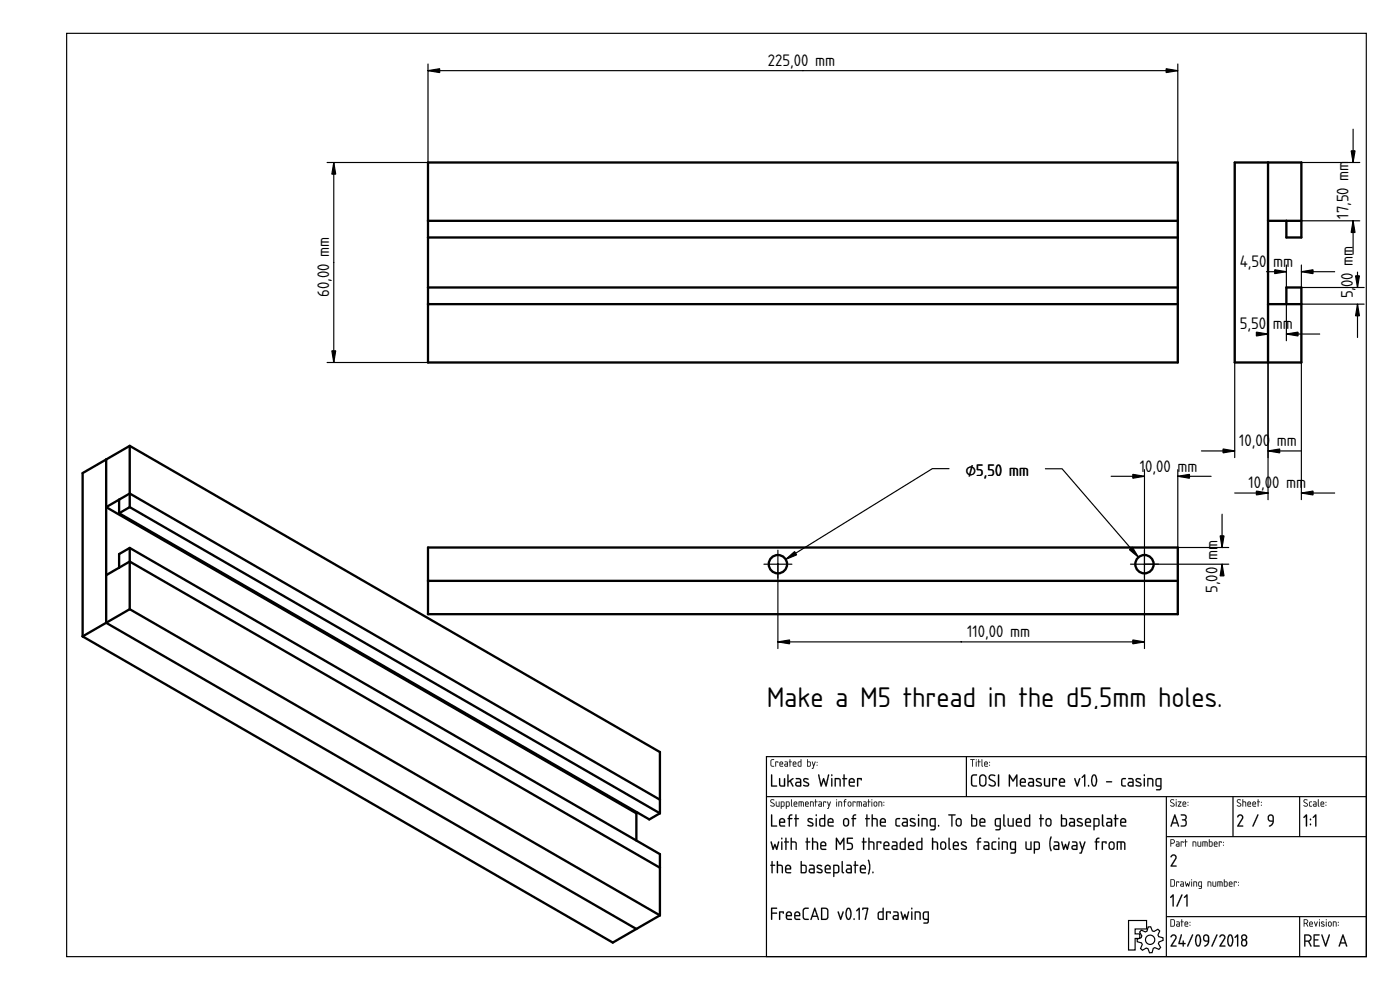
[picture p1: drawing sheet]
<svg xmlns="http://www.w3.org/2000/svg" width="420mm" height="297mm" viewBox="0 0 420 297" stroke-linecap="round" stroke-linejoin="round" font-family="sans-serif">
<defs><g id="words">
<text font-size="13.3" x="230.1" y="212">Make a M5 thread in the d5,5mm holes.</text>
<g font-size="7.8">
<text x="230.4" y="19.8">225,00 mm</text>
<text x="404.7" y="65.6" transform="rotate(-90 404.7 65.6)">1</text>
<text x="404.7" y="64" transform="rotate(-90 404.7 64)">7,50 mm</text>
<text x="372.1" y="80.1">4,50</text>
<text x="382.1" y="80.1">mm</text>
<text x="406" y="83.9" transform="rotate(-90 406 83.9)">0 mm</text>
<text x="98.8" y="89.2" transform="rotate(-90 98.8 89.2)">60,00 mm</text>
<text x="406" y="89.5" transform="rotate(-90 406 89.5)">5,</text>
<text x="406" y="86.1" transform="rotate(-90 406 86.1)">0</text>
<text x="372.1" y="98.8">5,50</text>
<text x="382" y="98.8">mm</text>
<text x="371.9" y="133.9">10,00</text>
<text x="383.2" y="133.9">mm</text>
<text x="289.7" y="143">⌀5,50 mm</text>
<text x="342.1" y="141.5">1</text>
<text x="343.7" y="141.5">0,00 mm</text>
<text x="374.7" y="146.5">10,0</text>
<text x="381.8" y="146.5">0 mm</text>
<text x="365.4" y="168.2" transform="rotate(-90 365.4 168.2)">mm</text>
<text x="365.4" y="178" transform="rotate(-90 365.4 178)">5,00</text>
<text x="290.3" y="191.2">110,00 mm</text>
</g>
</g></defs>
<g fill="none" stroke="#000" stroke-width=".35">
<path d="M20 10h390v277h-390zM230 227h180v60h-180zM230 239h180M290 227v12M350 239v48M370 239v12M390 239v12M350 251h60M338.7 276.2h5.4v2.5h-3.4v1.5h1.4v1.4h-1.4v3.4h-2zM342.5 279.1l1.2 .5 .5-.2 .4-1.3h.7l.5 1.2 .5 .2 1.2-.7 .5 .5-.5 1.2 .2 .5 1.3 .4 .1 .7-1.3 .5-.1 .5 .6 1.2-.5 .6-1.2-.6-.5 .2-.3 1.3-.8 .1-.5-1.3-.5-.1-1.1 .6-.6-.5 .5-1.2-.2-.5-1.3-.3v-.8l1.2-.5 .2-.5-.7-1.1zM350 275h60M390 275v12"/>
<circle cx="345.2" cy="282" r="1.4"/>
</g>
<g fill="#000">
<path d="M351.6 256.6a.92 .92 0 0 1 1.2-.1 .92 .92 0 0 1 .2 1.3l-1.2 1.9h1.1l.2 .3h-1.8l1.3-2.4a.63 .63 0 0 0-.3-.9 .63 .63 0 0 0-.8 .5l-.2-.1z"/>
<path d="M231.4 232.4l.3 .1v3.2h1.3l.2 .3h-1.8zM233.8 233.5l.3 .2 .1 1.7 .3 .3h.8v-2.1l.2-.1 .1 .1v2.4h-1.1a.84 .84 0 0 1-.7-1.1zM236.3 232.4l.3 .1v1.9l1.5-.9v.3l-.8 .5 .8 1.7-.3-.1-.7-1.4-.4 .3-.1 1.2h-.3zM239.1 235l-.1 .4 .2 .2 .9 .1v-.8zM238.9 233.5h1.1l.4 .5 .1 1.9-1.2 .1a.74 .74 0 0 1-.7-.7 .74 .74 0 0 1 .7-.8h.8v-.5l-1.2-.3zM241.2 233.6a.97 .97 0 0 1 1.4 .3l-.1 .1a.82 .82 0 0 0-1.1 .1l1.1 .7a.71 .71 0 0 1 .2 1 .71 .71 0 0 1-1 .2l-.6-.2 .2-.3a.65 .65 0 0 0 .7 .2 .65 .65 0 0 0 .4-.5l-1.2-.7-.2-.4zM245.6 232.4l.3 .1 .6 2.7 .7-1.8 .7 1.8 .6-2.7 .3-.1-.8 3.6-.3-.1-.5-1.7-.6 1.7-.3 .1zM249.5 233.5l.3 .1v2.2l-.2 .2-.2-.2zM249.4 232.6a.25 .25 0 0 1 .5 0 .25 .25 0 0 1-.5 0zM250.5 233.5a1.44 1.44 0 0 1 1.8 .5v1.8l-.1 .2-.2-.2-.1-1.8-.3-.2h-.8v2l-.1 .2-.2-.2zM253.2 232.4l.3 .1v1l.7 .1-.7 .2v2l-.2 .2-.2-.2v-2l-.3-.2 .3-.1zM255.2 234l-.1 .6h1.1a.58 .58 0 0 0-.3-.7 .58 .58 0 0 0-.7 .1zM255 233.7a.92 .92 0 0 1 1.2 0 .92 .92 0 0 1 .2 1.2h-1.3l.1 .7 1.3 .2-1.1 .2a.89 .89 0 0 1-.7-1.2v-.7zM257.2 233.5l1.3-.1 .2 .2-.2 .6-.2-.4h-.7v2l-.2 .2-.2-.2z"/>
<path d="M231.4 232.4l.4 .1-.1 3.2 1.3-.1 .2 .4h-1.8zM231.5 232.4v3.6h1.7l-.2-.3h-1.3v-3.2zM233.8 233.5l.4 .2v1.7l1 .3v-2.1l.4-.1v2.5h-1.3l-.4-.3zM233.9 233.5l-.1 .2a2.43 2.43 0 0 0 .3 2.2l1.5 .1v-2.4l-.1-.1-.2 .1v2.1h-.8l-.4-.3v-1.7zM236.3 232.4l.4 .1-.1 1.9 1.2-.9h.3v.3l-.8 .5 .8 1.7-.3-.1-.7-1.4-.4 .3-.1 1.2h-.3zM236.4 232.4v3.6l.2-.2v-1l.5-.3 .7 1.4 .3 .1-.8-1.7 .8-.5v-.3h-.3l-1.2 .9v-1.9zM239.1 235l-.1 .4 .2 .2 .9 .1v-.8zM239.1 235l1-.1v.8l-1-.1zM238.8 233.5l1.2-.1 .5 .6v1.9l-1.2 .2a.77 .77 0 0 1-.7-.8 .77 .77 0 0 1 .7-.8h.8l-.1-.5-1.2-.2zM238.9 233.5v.2l1.2 .3v.6h-.8a.72 .72 0 0 0-.7 .7 .72 .72 0 0 0 .7 .7l1.1-.1v-1.9l-.5-.5zM241.2 233.6l.1-.1a.87 .87 0 0 1 1.3 .4l-.2 .1a.55 .55 0 0 0-.5-.2 .55 .55 0 0 0-.5 .4l1.1 .6a.68 .68 0 0 1 .3 .8 .68 .68 0 0 1-.8 .4l-1-.3 .2-.2 1.1 .1 .2-.2-1.3-.9-.2-.4zM241.2 233.6l-.2 .5 .2 .4 1.3 .9-.2 .3-1.2-.2a1.35 1.35 0 0 0 1.5 .4 .61 .61 0 0 0 .2-.6 .61 .61 0 0 0-.4-.5l-1-.5a.53 .53 0 0 1 .4-.6 .53 .53 0 0 1 .6 .2h.2v-.3l-.9-.1zM245.6 232.4l.3 .1 .5 2.7 .8-1.8 .7 1.8 .6-2.7 .3-.1-.7 3.6-.4-.1-.5-1.7-.6 1.7-.3 .1zM245.6 232.4l.7 3.5h.3l.6-1.8 .6 1.8 .2 .1 .8-3.6-.3 .1-.6 2.8-.7-1.8-.7 1.8-.6-2.8zM249.5 233.5l.3 .1v2.2l-.2 .2-.2-.2zM249.5 233.5l.1 2.5 .2-2.4zM249.4 232.6a.26 .26 0 0 1 .5 0 .26 .26 0 0 1-.5 0zM249.5 232.4v.4h.2v-.4zM250.5 233.5l1.3-.1 .6 .7v1.7l-.2 .2-.3-.2v-1.8l-1.1-.2 .1 2-.2 .2a3.7 3.7 0 0 1-.2-2.5zM250.6 233.5v2.4l.2-.1v-2h.8l.4 .2 .2 2 .1-.9a1.11 1.11 0 0 0-.7-1.6zM253.2 232.4l.3 .1v1l.6-.1 .2 .2-.8 .2v2l-.2 .3-.2-.3v-2l-.4-.2 .4-.1zM253.2 232.4v1.1l-.4 .1 .4 .2 .1 2.2 .2-2.2 .7-.2-.7-.1v-1zM255.2 234l-.1 .6h1.1a.55 .55 0 0 0-.3-.7 .55 .55 0 0 0-.7 .1zM255.2 234l.8-.1 .2 .7h-1.2zM255 233.6v.1a.93 .93 0 0 1 1.3 0 .93 .93 0 0 1 .1 1.2h-1.3l.1 .7h1.1l.3 .2-.3 .3h-.9a.92 .92 0 0 1-.7-1.3v-.7zM255 233.7l-.3 .6 .2 1.5 .5 .2h1.1v-.3l-1.3-.1-.2-.4v-.3l1.5-.1-.2-1.1-.7-.2zM257.2 233.5l1.3-.1 .2 .2-.2 .6-.2-.4h-.7v2l-.2 .2a3.6 3.6 0 0 1-.2-2.5zM257.3 233.5l.1 2.5 .1-.2v-2h.8l.2 .3 .1-.5z"/>
<path d="M231.4 228l.9-.2-.8 .4v1.3l.1 .3h.6l.1 .2h-.7l-.3-.3zM232.7 228.5l.9 .1-.1 .3-.1-.2h-.5l-.1 1.3zM234.2 228.8l-.1 .3h.7l-.2-.4zM234.1 228.6a.55 .55 0 0 1 .7 0 .55 .55 0 0 1 .1 .7h-.8l.1 .5 .8 .1-.6 .1a.91 .91 0 0 1-.3-1.4zM235.6 229.4l.1 .4h.6v-.5zM235.5 228.5h.7l.3 .4-.1 1.1h-.6a.44 .44 0 0 1-.4-.4 .44 .44 0 0 1 .4-.5h.5l-.1-.3zM237 227.8l.2 .1v.6l.4 .1-.4 .1-.1 1.3-.1-1.3-.2-.1 .2-.1zM238.2 228.8l-.1 .3h.7l-.2-.4zM238.1 228.6a.55 .55 0 0 1 .7 0 .55 .55 0 0 1 .1 .7h-.8l.1 .5 .8 .1-.7 .1a.91 .91 0 0 1-.2-1.4zM239.7 228.7l-.1 .1a.63 .63 0 0 0 0 .7 .63 .63 0 0 0 .7 .3v-1.1zM239.5 228.6l.8-.1v-.6l.2-.1v2.2h-.8l-.3-.2zM242.4 228.7v1.1h.6l.1-1zM242.3 227.8l.1 .1v.6h.7l.2 .3v.8l-.2 .4-.9-.1zM243.7 228.5l.5 1.1 .3-1h.3l-.8 2.1-.3-.1 .4-.7zM245.1 229.5l.2 .2zM245.1 228.6l.2 .3z"/>
<path d="M231.4 227.9l.9-.1v.2l-.8 .1v1.4l.1 .2 .7 .1v.2h-.7l-.3-.3zM231.4 228l-.1 1.7 .3 .3h.7l-.7-.2-.2-.3 .1-1.3 .8-.4zM232.7 228.5l.9 .1-.1 .3-.1-.2h-.5l-.1 1.3zM232.7 228.5l.1 1.5 .1-1.3h.5l.1 .2 .1-.3zM234.2 228.8l-.1 .3h.7l-.2-.4zM234.2 228.8l.4-.1 .2 .5h-.7zM234.1 228.6a.56 .56 0 0 1 .8 0 .56 .56 0 0 1 0 .8l-.8-.1 .1 .4 .8 .2-.6 .1a.92 .92 0 0 1-.3-1.4zM234.1 228.6l-.2 .4 .1 .9 1 .1-.8-.2-.1-.3v-.2h.9l-.1-.6-.4-.2zM235.7 229.4v.4h.6v-.5zM235.6 229.4l.7-.1v.5h-.7zM235.5 228.5h.7l.3 .4v1.1h-.7a.46 .46 0 0 1-.4-.4 .46 .46 0 0 1 .4-.5h.5l-.1-.3-.7-.1zM235.5 228.5l.8 .3v.4h-.5a.43 .43 0 0 0-.4 .4 .43 .43 0 0 0 .4 .4h.6l.1-1.1-.3-.4zM237 227.8l.2 .1v.6l.4 .1-.4 .1-.1 1.3-.1-1.3-.3-.1 .3-.1zM237 227.8v.7l-.2 .1 .2 .1 .1 1.3 .1-1.3 .4-.1-.4-.1zM238.2 228.8l-.1 .3h.7l-.2-.4zM238.2 228.8l.4-.1 .2 .5h-.7zM238.1 228.6a.56 .56 0 0 1 .8 0 .56 .56 0 0 1 0 .8l-.8-.1 .1 .4 .8 .2-.7 .1a.92 .92 0 0 1-.2-1.4zM238.1 228.6l-.2 .4 .1 .9 1 .1-.8-.2-.1-.3v-.2h.9l-.1-.6-.4-.2zM239.7 228.7v.1a.61 .61 0 0 0-.1 .7 .61 .61 0 0 0 .7 .3v-1.1zM239.7 228.7h.6v1.1h-.3a.65 .65 0 0 1-.3-1.1zM239.5 228.6l.8-.1v-.6l.2-.1v2.2l-1-.1zM239.5 228.6v1.1l.2 .3h.8v-2.2l-.2 .7zM242.4 228.7v1.1l.6-.1a.7 .7 0 0 0-.1-1zM242.4 228.7h.5a.73 .73 0 0 1 .2 1l-.7 .1zM242.2 227.8l.3 .1-.1 .6h.7l.2 .2v1.1l-.2 .2-.9-.1zM242.3 227.8l-.1 2.1 .9 .1 .2-.4v-.8l-.2-.3h-.7zM243.7 228.5l.2 .1 .3 1 .3-1h.3l-.8 2.1-.4-.1 .3-.1 .2-.6zM243.7 228.5l.4 1.4-.2 .6-.2 .1 .3 .1 .7-2.1h-.2l-.3 1zM245.1 229.5h.2v.3l-.2-.1zM245.1 229.5l.2 .2zM245.1 228.6h.2v.3h-.2zM245.1 228.6l.2 .2z"/>
<path d="M291.2 227.8l1.3 .1-.6 .1-.1 2-.1-2h-.5zM291.2 227.8l.5 .2 .1 2 .1-2 .6-.1zM292.9 228.5l.2 .1-.1 1.4zM292.9 228.5l.1 1.5 .1-1.4zM292.8 228a.2 .2 0 0 1 .4 0 .2 .2 0 0 1-.4 0zM292.9 227.8l.1 .3zM293.6 227.8l.2 .1v.6l.5 .1-.5 .1-.1 1.3-.1-1.3-.2-.1 .2-.1zM293.7 227.8l-.1 .7-.2 .1 .2 .1 .1 1.3 .1-1.3 .5-.1-.5-.1zM294.6 227.8l.2 .1 .1 2.1-.3-.3zM294.6 227.8v1.9l.3 .3zM295.7 228.8l-.1 .3h.7l-.2-.4zM295.6 228.8l.5-.1 .2 .5h-.7zM295.5 228.6a.56 .56 0 0 1 .8 0 .56 .56 0 0 1 .1 .8l-.8-.1v.4l.9 .2-.7 .1a.92 .92 0 0 1-.3-1.4zM295.6 228.6l-.2 .4 .1 .9 .9 .1-.7-.2-.1-.3v-.2h.8l-.1-.6-.4-.2zM296.9 229.5h.2v.3l-.2-.1zM296.9 229.5l.2 .2zM296.9 228.6h.2v.3h-.2zM296.9 228.6l.2 .2z"/>
<path d="M291.2 227.8l1.3 .1-.6 .1-.1 2-.1-2h-.5zM292.9 228.5l.2 .1-.1 1.4zM292.9 228a.14 .14 0 0 1 .2 0 .14 .14 0 0 1-.2 0zM293.6 227.8l.2 .1v.6l.5 .1-.5 .1-.1 1.3-.1-1.3-.2-.1 .2-.1zM294.6 227.8l.2 .1 .1 2.1-.3-.3zM295.7 228.8l-.1 .3h.7l-.2-.4zM295.6 228.6a.55 .55 0 0 1 .7 0 .55 .55 0 0 1 .1 .7h-.8l.1 .5 .8 .1-.7 .1a.91 .91 0 0 1-.2-1.4zM296.9 229.5l.2 .2zM296.9 228.6l.2 .3z"/>
<path d="M291.7 232.6l.4-.2h1.1v.2l-1 .1-.4 .3v2.1l.3 .5 1 .1 .1 .3h-1.2l-.5-.5-.1-2.3zM294.5 232.9l-.3 .5v1.6a.75 .75 0 0 0 .8 .7 .75 .75 0 0 0 .7-.8v-1.5a.75 .75 0 0 0-.4-.6 .75 .75 0 0 0-.8 .1zM294.2 232.6a1.1 1.1 0 0 1 1.2-.2 1.1 1.1 0 0 1 .7 1v1.5a1.1 1.1 0 0 1-1.1 1.1 1.1 1.1 0 0 1-1.2-1l.1-1.9zM296.9 232.6a1.41 1.41 0 0 1 1.8 .1l-.3 .2a.73 .73 0 0 0-.9-.2 .73 .73 0 0 0-.3 .9l1.1 .6a1.02 1.02 0 0 1 .3 1.6 1.02 1.02 0 0 1-1.5 0l-.4-.2 .2-.3a.88 .88 0 0 0 .9 .4 .88 .88 0 0 0 .7-.8l-1.7-1.2-.1-.4zM299.5 232.4l.4 .2v3.2l-.2 .2-.2-.2zM302.8 232.4h.3l.9 1.6 1-1.6h.3v3.6l-.3-.2v-2.6l-1 1.4-.9-1.4v2.6l-.3 .2zM306.5 234l-.1 .6h1.1a.58 .58 0 0 0-.2-.7 .58 .58 0 0 0-.8 .1zM306.4 233.7a.92 .92 0 0 1 1.2 0 .92 .92 0 0 1 .1 1.2h-1.3l.2 .7 1.3 .2-1.1 .2a.89 .89 0 0 1-.7-1.2v-.7zM308.9 235v.4l.2 .2 .9 .1v-.8zM308.7 233.5h1.1l.5 .5v1.9l-1.1 .1a.74 .74 0 0 1-.7-.7 .74 .74 0 0 1 .7-.8h.8l-.1-.5-1.2-.3zM311.1 233.6a.97 .97 0 0 1 1.4 .3l-.1 .1a.82 .82 0 0 0-1.2 .1l1.1 .7a.71 .71 0 0 1 .3 1 .71 .71 0 0 1-1 .2l-.7-.2 .2-.3a.65 .65 0 0 0 .7 .2 .65 .65 0 0 0 .5-.5l-1.2-.7-.2-.4zM313.3 233.5l.4 .2v1.7l.3 .3h.8v-2.1l.2-.1 .1 .1v2.4h-1.1a.84 .84 0 0 1-.7-1.1zM315.8 233.5l1.2-.1 .2 .2-.1 .6-.2-.4h-.8v2l-.2 .2-.1-.2zM318.3 234l-.1 .6h1.1a.58 .58 0 0 0-.3-.7 .58 .58 0 0 0-.7 .1zM318.1 233.7a.92 .92 0 0 1 1.2 0 .92 .92 0 0 1 .2 1.2h-1.3l.1 .7 1.3 .2-1.1 .2a.89 .89 0 0 1-.7-1.2v-.7zM322.4 233.5l.3 .1 .6 1.7 .6-1.7h.3l-.9 2.4zM325.3 232.4l.4 .1v3.3l-.2 .2-.2-.2v-2.9l-.4 .5-.3-.1zM326.5 235.6h.3v.4h-.3zM328.2 232.7l-.4 1.5 .4 1.4a1.13 1.13 0 0 0 .7-1.4 1.18 1.18 0 0 0-.7-1.5zM328 232.5a.84 .84 0 0 1 .9 0 .84 .84 0 0 1 .3 .9l.1 1.1a1.29 1.29 0 0 1-1.2 1.5 2.82 2.82 0 0 1-.1-3.5zM332 234.4h1.6l.2 .2-1.7 .1zM336.6 233.7l1.1-.3 .2 .3a.77 .77 0 0 0-.9 .2 .77 .77 0 0 0-.2 .9l.1 .7 1 .2-.2 .3a.99 .99 0 0 1-1.1-.2 .99 .99 0 0 1-.1-1.1zM338.8 235v.4l.2 .2 .9 .1v-.8zM338.6 233.5h1.1l.5 .5v1.9l-1.1 .1a.74 .74 0 0 1-.7-.7 .74 .74 0 0 1 .7-.8h.8l-.1-.5-1.2-.3zM341 233.6a.97 .97 0 0 1 1.4 .3l-.1 .1a.82 .82 0 0 0-1.2 .1l1.1 .7a.71 .71 0 0 1 .3 1 .71 .71 0 0 1-1 .2l-.7-.2 .2-.3a.65 .65 0 0 0 .7 .2 .65 .65 0 0 0 .5-.5l-1.2-.7-.2-.4zM343.3 233.5l.3 .1v2.2l-.2 .2-.1-.2zM343.2 232.6a.25 .25 0 0 1 .5 0 .25 .25 0 0 1-.5 0zM344.3 233.5a1.44 1.44 0 0 1 1.8 .5v1.8l-.1 .2-.2-.2v-1.8l-.4-.2h-.8v2l-.1 .2-.2-.2zM347.2 233.9l-.1 1.5 .2 .2 .9 .1v-1.9zM347 233.7l.5-.3 1 .1 .1 3a1 1 0 0 1-1.7 .5l1.1-.3 .2-.7a1.06 1.06 0 0 1-1.2-.1 1.06 1.06 0 0 1-.2-1.3z"/>
<path d="M291.7 232.6a1.45 1.45 0 0 1 1.6-.1l-.3 .2-.9 .1-.3 .4v2.1l.3 .3 1.1 .1-.1 .3h-1.1l-.5-.5-.1-2.3zM291.7 232.6l-.3 .6 .1 2.3 .5 .5h1.2l-.1-.3h-1l-.4-.6 .1-2.1 .4-.3 1-.1v-.2h-1.1zM294.5 232.9l-.3 .5 .1 1.8 .2 .3 .6 .1 .5-.5v-1.9l-.5-.5zM294.4 232.9h.1a.75 .75 0 0 1 .8-.2 .75 .75 0 0 1 .4 .7v1.5a.77 .77 0 0 1-.7 .8 .77 .77 0 0 1-.8-.7v-1.6zM294.1 232.6h.1a1.11 1.11 0 0 1 1.2-.2 1.11 1.11 0 0 1 .7 1v1.5a1.13 1.13 0 0 1-1.1 1.1 1.13 1.13 0 0 1-1.2-1l.1-1.9zM294.2 232.7l-.3 .7v1.6l.3 .7a1.18 1.18 0 0 0 1.5 0l.3-.8-.1-2-.7-.5zM296.9 232.6l.4-.3 .9 .1 .5 .2v.2l-.3 .1a.71 .71 0 0 0-.9-.2 .71 .71 0 0 0-.3 .9l1.1 .6a.93 .93 0 0 1 .3 1.6 1.25 1.25 0 0 1-1.9-.5l1.4 .3 .4-.5-.2-.4-1.5-.9-.1-.5zM297 232.6a.91 .91 0 0 0 .2 1.5l1 .5a.64 .64 0 0 1 .2 .9 .64 .64 0 0 1-1 .1l-.5-.3-.1 .4a1.09 1.09 0 0 0 1.4 .3 1.09 1.09 0 0 0 .5-1.4l-1.5-.9-.2-.4 .4-.6 1.2 .1a1.09 1.09 0 0 0-1.6-.2zM299.5 232.4l.4 .2v3.2l-.2 .3-.2-.3zM299.6 232.4l-.1 3.4 .2 .2 .1-.2v-3.2zM302.8 232.4h.3l.9 1.6 1-1.6h.3v3.6l-.3-.2v-2.6l-1 1.4-.9-1.4v2.6l-.3 .2zM302.8 232.4v3.6l.3-.2v-2.7l.9 1.4 1-1.4v2.7l.3 .1v-3.5h-.3l-1 1.7-.9-1.7zM306.5 234l-.1 .6h1.1a.55 .55 0 0 0-.2-.7 .55 .55 0 0 0-.7 .1zM306.5 234l.8-.1 .3 .7h-1.2zM306.4 233.6v.1a.93 .93 0 0 1 1.2 0 .93 .93 0 0 1 .1 1.2h-1.3l.2 .7h1.1l.2 .2-.2 .3h-.9a.92 .92 0 0 1-.8-1.3l.1-.7zM306.4 233.7l-.3 .6 .2 1.5 .5 .2h1v-.3l-1.2-.1-.2-.4v-.3l1.4-.1-.1-1.1-.7-.2zM309 235l-.1 .4 .2 .2 .9 .1v-.8zM308.9 235l1.1-.1v.8l-1.1-.1zM308.7 233.5l1.1-.1 .5 .6v1.9l-1.1 .2a.77 .77 0 0 1-.7-.8 .77 .77 0 0 1 .7-.8h.8l-.1-.5-1.2-.2zM308.7 233.5v.2l1.3 .3v.6h-.8a.72 .72 0 0 0-.7 .7 .72 .72 0 0 0 .7 .7l1.1-.1v-1.9l-.5-.5zM311 233.6l.2-.1a.87 .87 0 0 1 1.3 .4l-.2 .1a.55 .55 0 0 0-.6-.2 .55 .55 0 0 0-.4 .4l1 .6a.68 .68 0 0 1 .4 .8 .68 .68 0 0 1-.9 .4l-.9-.3 .1-.2 1.1 .1 .2-.2-1.3-.9-.1-.4zM311.1 233.6l-.2 .5 .2 .4 1.3 .9-.3 .3-1.2-.2a1.35 1.35 0 0 0 1.5 .4 .61 .61 0 0 0 .3-.6 .61 .61 0 0 0-.4-.5l-1-.5a.53 .53 0 0 1 .3-.6 .53 .53 0 0 1 .6 .2h.3l-.1-.3-.9-.1zM313.3 233.5l.4 .2v1.7l1.1 .3v-2.1l.3-.1v2.5h-1.3l-.4-.3zM313.4 233.5l-.1 .2a2.43 2.43 0 0 0 .4 2.2l1.4 .1v-2.4l-.1-.1-.2 .1v2.1h-.8l-.3-.3-.1-1.7zM315.8 233.5l1.2-.1 .3 .2-.2 .6-.2-.4h-.8v2l-.2 .2a3.6 3.6 0 0 1-.1-2.5zM315.8 233.5l.1 2.5 .2-.2v-2h.8l.2 .3 .1-.5zM318.3 234l-.1 .6h1.1a.55 .55 0 0 0-.3-.7 .55 .55 0 0 0-.7 .1zM318.3 234l.8-.1 .2 .7h-1.2zM318.1 233.6v.1a.93 .93 0 0 1 1.3 0 .93 .93 0 0 1 .1 1.2h-1.3l.1 .7h1.1l.3 .2-.3 .3h-.9a.92 .92 0 0 1-.7-1.3v-.7zM318.1 233.7l-.3 .6 .2 1.5 .5 .2h1.1v-.3l-1.3-.1-.2-.4v-.3l1.5-.1-.2-1.1-.7-.2zM322.4 233.5l.4 .1 .5 1.7 .5-1.7 .2-.2 .2 .2-.9 2.5zM322.4 233.5l.9 2.5 .9-2.4h-.3l-.6 1.8-.6-1.8zM325.3 232.4l.4 .1v3.3l-.2 .2-.2-.2 .1-2.9-.5 .5-.3-.1zM325.3 232.4l-.6 1 .7-.5a5.2 5.2 0 0 0 .1 3.1l.2-3.5zM326.5 235.6l.3-.1v.5h-.3zM326.6 235.6v.3h.2v-.3zM328.2 232.7l-.4 1.5a1.22 1.22 0 0 0 .7 1.4l.4-1v-.9l-.3-.9zM328.2 232.7a1.25 1.25 0 0 1 .7 1.6 1.18 1.18 0 0 1-.7 1.4l-.4-1.5zM327.9 232.5l.5-.2 .5 .3 .4 1.1-.1 .9a.95 .95 0 0 1-.3 1.1 .95 .95 0 0 1-1.1 .1l-.4-1.8zM328 232.5l-.5 1.2v.7a1.3 1.3 0 0 0 1.1 1.6l.3-.3a2.96 2.96 0 0 0-.3-3.3zM332 234.4h1.6l.2 .2-.2 .2h-1.5zM332 234.4l.1 .3 1.6-.1-.1-.2zM336.6 233.6l1.1-.2 .2 .4a.76 .76 0 0 0-.9 .1 .76 .76 0 0 0-.2 .9l.1 .6 1 .3-.2 .3a1.02 1.02 0 0 1-1.1-.2 1.02 1.02 0 0 1-.2-1.1zM336.7 233.7l-.2 .5 .2 1.6 1 .2 .2-.3a1.01 1.01 0 0 1-1.2-1 1.01 1.01 0 0 1 1.2-1l-.2-.2zM338.9 235l-.1 .4 .2 .2 .9 .1v-.8zM338.8 235l1.1-.1v.8l-1.1-.1zM338.6 233.5l1.1-.1 .5 .6v1.9l-1.1 .2a.77 .77 0 0 1-.7-.8 .77 .77 0 0 1 .7-.8h.8l-.1-.5-1.2-.2zM338.6 233.5v.2l1.3 .3v.6h-.8a.72 .72 0 0 0-.7 .7 .72 .72 0 0 0 .7 .7l1.1-.1v-1.9l-.5-.5zM340.9 233.6l.2-.1a.87 .87 0 0 1 1.3 .4l-.2 .1a.55 .55 0 0 0-.6-.2 .55 .55 0 0 0-.4 .4l1 .6a.68 .68 0 0 1 .4 .8 .68 .68 0 0 1-.9 .4l-.9-.3 .1-.2 1.1 .1 .2-.2-1.3-.9-.1-.4zM341 233.6l-.2 .5 .2 .4 1.3 .9-.3 .3-1.2-.2a1.35 1.35 0 0 0 1.5 .4 .61 .61 0 0 0 .3-.6 .61 .61 0 0 0-.4-.5l-1-.5a.53 .53 0 0 1 .3-.6 .53 .53 0 0 1 .6 .2h.3l-.1-.3-.9-.1zM343.3 233.5l.3 .1v2.2l-.2 .2-.2-.2zM343.3 233.5l.1 2.5 .2-2.4zM343.2 232.6a.26 .26 0 0 1 .5 0 .26 .26 0 0 1-.5 0zM343.3 232.4v.4h.2v-.4zM344.3 233.5l1.3-.1 .6 .7v1.7l-.2 .2-.2-.2-.1-1.8-1.1-.2 .1 2-.2 .2a3.7 3.7 0 0 1-.2-2.5zM344.4 233.5v2.4l.2-.1v-2h.8l.4 .2 .2 2 .1-.9a1.11 1.11 0 0 0-.7-1.6zM347.2 233.9v1.5l.1 .2 .9 .1v-1.9zM347.2 233.9l1.1-.1v1.9l-1.1-.1zM346.9 233.6a1.6 1.6 0 0 1 1.7 0v2.9a1.02 1.02 0 0 1-1.7 .5l.2-.2 .9-.1 .2-.6a1.09 1.09 0 0 1-1.2-.2 1.09 1.09 0 0 1-.3-1.3zM347 233.7l-.2 .5 .1 1.6 1.3 .2a.73 .73 0 0 1-.2 .8 .73 .73 0 0 1-.9 0l-.1 .3h.9l.6-.3 .1-3.2-1.1-.1z"/>
<path d="M231.3 240l.8-.2 .3 .2-.1 .1a.48 .48 0 0 0-.6-.1 .48 .48 0 0 0-.2 .5l1 .8-.2 .6a.59 .59 0 0 1-.6 .2 .59 .59 0 0 1-.4-.5l.7 .2 .3-.3-1.1-.9zM231.3 240l-.1 .6 .9 .5a.35 .35 0 0 1 .2 .4 .35 .35 0 0 1-.4 .3l-.6-.2v.2a.64 .64 0 0 0 1 .2 .64 .64 0 0 0-.2-1l-.7-.4v-.3l.3-.3 .6 .1a.65 .65 0 0 0-1-.1zM232.9 240.5l.2 .1v1.1l.6 .1v-1.2l.2-.1v1.5l-1-.1zM232.9 240.5l.1 1.4 .9 .1v-1.5l-.2 .1v1.2h-.4l-.3-.1zM234.6 240.7v1.1h.5l.1-1zM234.5 240.7l.7 .1-.1 1h-.6zM234.4 240.5h.8l.3 .4-.1 1-.8 .1-.2 .7zM234.4 240.5v2.1l.1-.6h.5a.81 .81 0 0 0 .4-1.1 .81 .81 0 0 0-1-.4zM236.1 240.7v1.1h.5l.1-1zM236.1 240.7l.7 .1-.2 1h-.5zM235.9 240.5h.8l.3 .4-.1 1-.8 .1-.1 .7zM235.9 240.5v2.1l.2-.6h.5a.81 .81 0 0 0 .4-1.1 .81 .81 0 0 0-1.1-.4zM237.4 239.8l.2 .1 .1 2.1-.3-.3zM237.4 239.9v1.8l.3 .3zM238.5 240.8l-.1 .3h.7l-.2-.4zM238.5 240.8l.4-.1 .2 .5h-.7zM238.4 240.6a.56 .56 0 0 1 .7 0 .56 .56 0 0 1 .1 .8l-.8-.1 .1 .4 .8 .2-.7 .1a.92 .92 0 0 1-.2-1.4zM238.4 240.6l-.2 .4 .1 .9 .9 .1-.7-.2-.1-.3v-.2h.8l-.1-.6-.4-.2zM239.7 240.5l1.4 .1 .1 1.4-.2-.1-.1-1.1-.3-.1-.1 1.3-.2-1.3h-.4v1.2l-.2 .1zM239.7 240.5v1.5l.2-1.3h.5l.1 1.3v-1.3h.5v1.3l.2-.1a.93 .93 0 0 0 0-1 .93 .93 0 0 0-1-.4zM241.9 240.8l-.1 .3h.7l-.2-.4zM241.9 240.8l.4-.1 .2 .5h-.7zM241.8 240.6a.56 .56 0 0 1 .7 0 .56 .56 0 0 1 .1 .8l-.8-.1 .1 .4 .8 .2-.7 .1a.92 .92 0 0 1-.2-1.4zM241.8 240.6l-.2 .4 .1 .9 1 .1-.8-.2-.1-.3v-.2h.9l-.1-.6-.4-.2zM243.1 240.5l1 .1 .1 1.4-.2-.1-.1-1.1-.6-.1v1.2l-.2 .1zM243.1 240.5v1.5l.2-1.3 .7 .1 .1 1.2 .1-.7a.7 .7 0 0 0-.2-.8 .7 .7 0 0 0-.9 0zM244.7 239.8l.2 .1v.6l.5 .1-.5 .1-.1 1.3-.1-1.3-.3-.1 .3-.1zM244.7 239.8v.7l-.2 .1 .2 .1 .1 1.3 .1-1.3 .4-.1-.4-.1zM245.9 241.4v.4h.6v-.4zM245.8 241.4l.7-.1v.5h-.7zM245.7 240.5h.7l.3 .4v1.1h-.7a.46 .46 0 0 1-.4-.4 .46 .46 0 0 1 .4-.5h.5l-.1-.3-.7-.1zM245.7 240.5l.8 .3v.4h-.5a.43 .43 0 0 0-.4 .4 .43 .43 0 0 0 .4 .4h.6l.1-1.1-.3-.4zM247.1 240.5l.9 .1-.2 .3-.1-.2h-.4l-.1 1.3zM247.1 240.5l.1 1.5 .1-1.3h.4l.1 .2 .1-.3zM248.3 240.5l.2 .1 .3 1 .3-1h.3l-.8 2.1-.4-.1 .3-.1 .2-.6zM248.3 240.5l.4 1.4-.2 .6-.2 .1 .3 .1 .7-2.1h-.2l-.3 1zM251 240.5l.2 .1-.1 1.4zM251 240.5l.1 1.5 .1-1.4zM251 240a.15 .15 0 0 1 .3 0 .15 .15 0 0 1-.3 0zM251 239.8l.2 .3zM251.6 240.5l1 .1 .1 1.4-.2-.1-.1-1.1-.6-.1v1.2l-.2 .1zM251.7 240.5v1.5l.1-1.3 .7 .1 .1 1.2 .1-.7a.7 .7 0 0 0-.2-.8 .7 .7 0 0 0-.8 0zM253.4 239.9l.6-.1-.4 .7 .4 .1-.5 .1-.1 1.3-.1-1.3-.2-.1 .2-.1zM253.5 239.9l-.1 .6-.3 .1 .3 .1v1.3l.1-1.3 .5-.1-.5-.1 .1-.3 .4-.4zM254.7 240.8v.8l.4 .2 .1-.2 .1-.7zM254.7 240.8l.6 .1v.7l-.2 .2-.5-.2zM254.6 240.6a.55 .55 0 0 1 .6-.1 .55 .55 0 0 1 .3 .5l-.1 .8-.7 .2-.3-.5zM254.3 241.2a.68 .68 0 0 0 1.3 0 .68 .68 0 0 0-1.3 0zM255.9 240.5l.9 .1-.1 .3-.2-.2h-.4l-.1 1.3zM255.9 240.5l.1 1.5 .1-1.3h.5l.1 .2v-.3zM257.1 240.5l1.4 .1 .1 1.4-.2-.1v-1.1l-.4-.1-.1 1.3-.1-1.3h-.5v1.2l-.2 .1zM257.2 240.5l-.1 1.5 .2-1.3h.5l.1 1.3 .1-1.3h.4l.1 1.3 .1-.1a.93 .93 0 0 0 0-1 .93 .93 0 0 0-.9-.4zM259.3 241.4v.4h.6v-.4zM259.3 241.4l.6-.1v.5h-.6zM259.1 240.5h.7l.3 .4v1.1h-.7a.46 .46 0 0 1-.4-.4 .46 .46 0 0 1 .4-.5h.5l-.1-.3-.7-.1zM259.1 240.5l.8 .3v.4h-.5a.43 .43 0 0 0-.4 .4 .43 .43 0 0 0 .4 .4h.6l.1-1.1-.3-.4zM260.6 239.8l.2 .1v.6l.5 .1-.5 .1-.1 1.3-.1-1.3-.2-.1 .2-.1zM260.6 239.8v.7l-.2 .1 .2 .1 .1 1.3 .1-1.3 .4-.1-.4-.1zM261.6 240.5l.2 .1-.1 1.4zM261.6 240.5l.1 1.5v-1.4zM261.5 240a.15 .15 0 0 1 .3 0 .15 .15 0 0 1-.3 0zM261.6 239.8l.1 .3zM262.5 240.8l-.1 .8 .4 .2 .2-.2v-.7zM262.5 240.8l.6 .1-.1 .7-.2 .2-.4-.2zM262.4 240.6a.55 .55 0 0 1 .6-.1 .55 .55 0 0 1 .3 .5l-.1 .8-.7 .2-.3-.5zM262.1 241.2a.68 .68 0 0 0 1.3 0 .68 .68 0 0 0-1.3 0zM263.7 240.5l1 .1v1.4l-.2-.1v-1.1l-.6-.1v1.2l-.2 .1zM263.7 240.5v1.5l.1-1.3 .7 .1 .1 1.2 .1-.7a.7 .7 0 0 0-.2-.8 .7 .7 0 0 0-.8 0zM265.2 241.5h.2v.3h-.2zM265.2 241.5l.1 .2zM265.2 240.6h.2v.3h-.2zM265.2 240.6l.1 .2z"/>
<path d="M231.3 240a.53 .53 0 0 1 .6-.3 .53 .53 0 0 1 .4 .4 .49 .49 0 0 0-.6-.1 .49 .49 0 0 0-.3 .5l.7 .5a.59 .59 0 0 1 .1 .9 .59 .59 0 0 1-.9-.3 .44 .44 0 0 0 .7 .2 .44 .44 0 0 0 .1-.7l-.9-.5zM232.9 240.5l.1 .1 .1 1.1 .2 .1h.4v-1.2l.2-.1v1.5l-1-.1zM234.6 240.7v1.1h.5l.1-1zM234.4 240.5a.8 .8 0 0 1 1.1 .6 .8 .8 0 0 1-.9 .9l-.2 .7zM236.1 240.7v1.1h.5l.1-1zM235.9 240.5a.8 .8 0 0 1 1.1 .6 .8 .8 0 0 1-.9 .9l-.1 .7zM237.4 239.8l.2 .1 .1 2.1-.3-.3zM238.5 240.8l-.1 .3h.7l-.2-.4zM238.4 240.6a.55 .55 0 0 1 .7 0 .55 .55 0 0 1 .1 .7h-.8l.1 .5 .8 .1-.7 .1a.91 .91 0 0 1-.2-1.4zM239.7 240.5h1.1a1.06 1.06 0 0 1 .3 1.5l-.1-1.2-.2-.1h-.2l-.1 1.3-.2-1.3h-.4v1.2l-.2 .1zM241.9 240.8l-.1 .3h.7l-.2-.4zM241.8 240.6a.55 .55 0 0 1 .7 0 .55 .55 0 0 1 .1 .7h-.8l.1 .5 .8 .1-.7 .1a.91 .91 0 0 1-.2-1.4zM243.1 240.5a.71 .71 0 0 1 .9 0 .71 .71 0 0 1 .2 .8l-.1 .7-.1-1.2-.7-.1v1.2l-.2 .1zM244.7 239.8l.2 .1v.6l.4 .1-.4 .1-.1 1.3-.1-1.3-.2-.1 .2-.1zM245.9 241.4v.4h.6v-.4zM245.7 240.5h.7l.3 .4-.1 1.1h-.6a.44 .44 0 0 1-.4-.4 .44 .44 0 0 1 .4-.5h.5l-.1-.3zM247.1 240.5l.8 .1-.1 .3-.1-.2h-.4l-.1 1.3zM248.3 240.5l.5 1.1 .3-1h.2l-.7 2.1-.4-.1 .5-.7zM251 240.5l.2 .1-.1 1.4zM251 240a.15 .15 0 0 1 .3 0 .15 .15 0 0 1-.3 0zM251.6 240.5a.71 .71 0 0 1 .9 0 .71 .71 0 0 1 .2 .8l-.1 .7-.1-1.2-.7-.1v1.2l-.2 .1zM253.5 239.9l.5-.1-.4 .4v.3l.4 .1-.5 .1-.1 1.3-.1-1.3-.2-.1zM254.7 240.8l-.1 .7a.34 .34 0 0 0 .4 .3 .34 .34 0 0 0 .3-.4l-.1-.6zM254.6 240.6l.6-.1a.93 .93 0 0 1 0 1.5h-.5a.96 .96 0 0 1-.1-1.4zM255.9 240.5l.9 .1-.1 .3-.2-.2h-.4l-.1 1.3zM257.1 240.5h1.1a1.06 1.06 0 0 1 .4 1.5l-.2-1.2-.2-.1h-.2l-.1 1.3-.1-1.3h-.5v1.2l-.2 .1zM259.3 241.4v.4h.6v-.4zM259.1 240.5h.7l.3 .4v1.1h-.7a.44 .44 0 0 1-.4-.4 .44 .44 0 0 1 .4-.5h.5v-.3zM260.6 239.8l.2 .1v.6l.4 .1-.4 .1-.1 1.3-.1-1.3-.2-.1 .2-.1zM261.6 240.5l.2 .1-.1 1.4zM261.5 240a.15 .15 0 0 1 .3 0 .15 .15 0 0 1-.3 0zM262.5 240.8l-.1 .7a.34 .34 0 0 0 .4 .3 .34 .34 0 0 0 .3-.4l-.1-.6zM262.4 240.6l.6-.1a.93 .93 0 0 1-.1 1.5h-.4a.96 .96 0 0 1-.1-1.4zM263.7 240.5a.71 .71 0 0 1 .8 0 .71 .71 0 0 1 .2 .8l-.1 .7-.1-1.2-.6-.1v1.2l-.2 .1zM265.2 241.5l.1 .2zM265.2 240.6l.1 .3z"/>
<path d="M231.6 258.4l.3 .1v1l.5-.1 .3 .2-.8 .2v2l-.2 .3-.2-.3v-2l-.4-.2 .4-.1zM231.6 258.4v1.1l-.4 .1 .4 .2 .1 2.2 .2-2.2 .7-.2-.7-.1v-1zM233.2 258.4h.3v1h.9l.5 .4 .1 2.2-.4-.2v-1.8l-1.1-.2v2l-.3 .2zM233.2 258.4v3.5l.3-.1v-2h.7l.4 .2 .1 1.8 .2 .1v-2.1l-.5-.3h-.9l-.1-1.1zM236.1 260l-.1 .6h1.1a.55 .55 0 0 0-.3-.7 .55 .55 0 0 0-.7 .1zM236.1 260l.8-.1 .2 .7h-1.2zM235.9 259.7a.93 .93 0 0 1 1.3 0 .93 .93 0 0 1 .1 1.2h-1.3l.1 .7h1.1l.3 .3-.3 .2h-.9a.92 .92 0 0 1-.7-1.3v-.7zM235.9 259.7l-.3 .6 .2 1.5 .5 .2h1.1v-.3l-1.3-.1-.2-.4v-.3l1.5-.1-.2-1.1-.7-.2zM240.6 259.8v1.9l.8-.1a1.22 1.22 0 0 0 .2-1.7zM240.6 259.8h.8a1.1 1.1 0 0 1 .4 1.5l-.2 .3-1 .1zM240.3 258.4l.4 .1-.1 .9 1.1 .1 .4 .3v1.7l-.3 .5h-1.3l-.2-.1zM240.4 258.4l-.1 3.5h1.4l.4-.4v-1.6l-.5-.4h-1v-1zM243.2 261l-.1 .4 .2 .2 .8 .1v-.8zM243.1 261l1.1-.1v.8l-1.1-.1zM242.9 259.5l1.1-.1 .5 .6v1.9l-1.1 .2a.77 .77 0 0 1-.8-.8 .77 .77 0 0 1 .8-.8h.7v-.5l-1.2-.2zM242.9 259.5v.2l1.2 .3 .1 .6h-.8a.72 .72 0 0 0-.7 .7 .72 .72 0 0 0 .7 .7l1.1-.1v-1.9l-.5-.5zM245.2 259.6l.2-.1a.87 .87 0 0 1 1.3 .4l-.2 .1a.55 .55 0 0 0-.6-.2 .55 .55 0 0 0-.4 .4l1 .6a.68 .68 0 0 1 .4 .8 .68 .68 0 0 1-.9 .4l-1-.3 .2-.2 1.1 .1 .2-.2-1.3-.9-.2-.4zM245.2 259.6l-.1 .5 .2 .4 1.3 .9-.3 .3-1.2-.2a1.35 1.35 0 0 0 1.5 .4 .61 .61 0 0 0 .3-.6 .61 .61 0 0 0-.4-.5l-1-.5a.53 .53 0 0 1 .3-.6 .53 .53 0 0 1 .6 .2h.3l-.1-.3-.9-.1zM248 260l-.1 .6h1.1a.55 .55 0 0 0-.3-.7 .55 .55 0 0 0-.7 .1zM248 260l.8-.1 .2 .7h-1.2zM247.8 259.7a.94 .94 0 0 1 1.3 0 .94 .94 0 0 1 .1 1.2h-1.3l.1 .7h1.1l.3 .3-.3 .2h-.9a.92 .92 0 0 1-.7-1.3v-.7zM247.8 259.7l-.3 .6 .2 1.5 .5 .2h1.1v-.3l-1.3-.1-.2-.4v-.3l1.5-.1-.2-1.1-.7-.2zM250.4 259.8v1.9l.9-.1 .2-.3-.1-1.4zM250.4 259.8h.9l.2 .2 .1 1.3-.3 .4h-.9zM250.1 259.5h1.3l.5 .7-.1 1.4-.4 .4h-1v.9l-.2 .3-.2-.3zM250.1 259.5v3.6l.3-.2v-.9h.8a1.36 1.36 0 0 0 .7-1.8 1.36 1.36 0 0 0-1.8-.7zM252.6 258.4l.4 .1v2.9l.3 .3a.39 .39 0 0 1-.5 .3 .39 .39 0 0 1-.2-.5zM252.7 258.4l-.1 3.1 .1 .4 .4 .1 .2-.2-.4-.4v-2.9zM254.3 261l-.1 .4 .2 .2 .9 .1v-.8zM254.3 261l1-.1v.8l-1-.1zM254 259.5l1.2-.1 .5 .6v1.9l-1.2 .2a.77 .77 0 0 1-.7-.8 .77 .77 0 0 1 .7-.8h.8v-.5l-1.3-.2zM254.1 259.5v.2l1.2 .3v.6h-.8a.72 .72 0 0 0-.7 .7 .72 .72 0 0 0 .7 .7l1.1-.1v-1.9l-.5-.5zM256.5 258.4l.4 .1-.1 1 .6-.1 .2 .2-.8 .2 .1 2-.2 .3-.2-.3v-2l-.4-.2 .4-.1zM256.6 258.4l-.1 1.1-.4 .1 .4 .2 .2 2.2 .1-2.2 .8-.2-.8-.1v-1zM258.5 260l-.1 .6h1.1a.55 .55 0 0 0-.3-.7 .55 .55 0 0 0-.6 .1zM258.5 260l.8-.1 .3 .7h-1.2zM258.3 259.7h.1a.93 .93 0 0 1 1.2 0 .93 .93 0 0 1 .1 1.2h-1.3l.2 .7h1.1l.2 .3-.2 .2h-.9a.92 .92 0 0 1-.8-1.3l.1-.7zM258.4 259.7l-.3 .6 .2 1.5 .5 .2h1v-.3l-1.2-.1-.2-.4v-.3l1.4-.1-.1-1.1-.7-.2zM260.5 258l.1-.1a4.8 4.8 0 0 1 .1 4.5l-.3-.2 .4-2.5zM260.5 258a7 7 0 0 1 0 4.3l.3-.1a6.3 6.3 0 0 0 0-4.1zM261.8 261.6l.3-.1v.5h-.3zM261.9 261.6v.3l.2 .1v-.4z"/>
<path d="M231.6 258.4l.3 .1v1l.7 .1-.7 .2v2l-.2 .2-.2-.2v-2l-.3-.2 .3-.1zM233.2 258.4h.3v1l.9 .1 .5 .3v2.2l-.3-.2v-1.8l-.4-.2h-.7v2l-.3 .2zM236.1 260l-.1 .6h1.1a.58 .58 0 0 0-.3-.7 .58 .58 0 0 0-.7 .1zM235.9 259.7a.92 .92 0 0 1 1.2 0 .92 .92 0 0 1 .2 1.2h-1.3l.1 .7 1.3 .3-1.1 .1a.89 .89 0 0 1-.7-1.2v-.7zM240.6 259.8v1.9h.8a1.24 1.24 0 0 0 .3-1.8zM240.3 258.4l.3 .1v.9l1 .1 .5 .4v1.6l-.3 .4-1.3 .1-.2-.1zM243.1 261v.4l.2 .2 .8 .1v-.8zM242.9 259.5h1.1l.5 .5v1.9l-1.1 .1a.74 .74 0 0 1-.7-.7 .74 .74 0 0 1 .7-.8h.7v-.5l-1.2-.3zM245.2 259.6a.97 .97 0 0 1 1.5 .3l-.1 .1a.82 .82 0 0 0-1.2 .1l1.1 .7a.71 .71 0 0 1 .3 1 .71 .71 0 0 1-1 .2l-.7-.2 .2-.3a.65 .65 0 0 0 .7 .2 .65 .65 0 0 0 .5-.5l-1.3-.7-.1-.4zM248 260l-.1 .6h1.1a.58 .58 0 0 0-.3-.7 .58 .58 0 0 0-.7 .1zM247.8 259.7a.92 .92 0 0 1 1.2 0 .92 .92 0 0 1 .2 1.2h-1.3l.1 .7 1.3 .3-1.1 .1a.89 .89 0 0 1-.7-1.2v-.7zM250.4 259.8v1.9l.9-.1 .2-.3v-1.2l-.2-.3zM250.1 259.5a1.38 1.38 0 0 1 1.8 .5v.3a1.27 1.27 0 0 1-.7 1.7h-.8v1.1h-.3zM252.6 258.4l.4 .1v2.9l.3 .3a.37 .37 0 0 1-.5 .3 .37 .37 0 0 1-.2-.5zM254.3 261l-.1 .4 .2 .2 .9 .1v-.8zM254.1 259.5h1.1l.4 .5 .1 1.9-1.2 .1a.74 .74 0 0 1-.7-.7 .74 .74 0 0 1 .7-.8h.8v-.5l-1.2-.3zM256.5 258.4l.3 .1v1l.8 .1-.8 .2v2l-.1 .2-.2-.2v-2l-.4-.2 .4-.1zM258.5 260l-.1 .6h1.1a.58 .58 0 0 0-.2-.7 .58 .58 0 0 0-.8 .1zM258.4 259.7a.92 .92 0 0 1 1.2 0 .92 .92 0 0 1 .1 1.2h-1.3l.2 .7 1.3 .3-1.1 .1a.89 .89 0 0 1-.8-1.2l.1-.7zM260.5 258h.1a4.8 4.8 0 0 1 .1 4.4l-.2-.1a7.3 7.3 0 0 0 0-4.3zM261.8 261.6h.3v.4h-.3z"/>
<path d="M231.4 244.4l.3 .1v3.2h1.3l.2 .3h-1.8zM234.3 246l-.1 .6h1.1a.58 .58 0 0 0-.3-.7 .58 .58 0 0 0-.7 .1zM234.1 245.7a.92 .92 0 0 1 1.2 0 .92 .92 0 0 1 .2 1.2h-1.3l.1 .7 1.3 .3-1.1 .1a.89 .89 0 0 1-.7-1.2v-.7zM236.9 244.6l.5-.3 .4 .2a.84 .84 0 0 0-.7 .9l.7 .2-.7 .2v2l-.2 .2-.2-.2v-2l-.4-.2 .4-.2zM238.7 244.4l.3 .1v1l.8 .1-.8 .2v2l-.1 .2-.2-.2v-2l-.4-.2 .4-.1zM242.5 245.6a.97 .97 0 0 1 1.4 .3l-.1 .1a.82 .82 0 0 0-1.1 .1l1.1 .7a.71 .71 0 0 1 .2 1 .71 .71 0 0 1-1 .2l-.6-.2 .2-.3a.65 .65 0 0 0 .7 .2 .65 .65 0 0 0 .4-.5l-1.2-.7-.2-.4zM244.8 245.5l.4 .1v2.2l-.2 .2-.2-.2zM244.8 244.6a.25 .25 0 0 1 .5 0 .25 .25 0 0 1-.5 0zM246.4 245.8l-.2 .5v1.2l1.1 .2v-1.9zM246 245.7l.4-.2 .9-.1v-.9l.3-.1v3.6h-1.2l-.4-.3-.2-1.6zM248.8 246l-.1 .6h1.1a.58 .58 0 0 0-.2-.7 .58 .58 0 0 0-.8 .1zM248.7 245.7a.92 .92 0 0 1 1.2 0 .92 .92 0 0 1 .1 1.2h-1.3l.2 .7 1.3 .3-1.1 .1a.89 .89 0 0 1-.8-1.2l.1-.7zM253.5 245.9l-.2 1.2a.57 .57 0 0 0 .6 .6 .57 .57 0 0 0 .6-.7l-.2-1.1-.4-.1zM253.3 245.6a.92 .92 0 0 1 1.5 .7v.8a.91 .91 0 0 1-.9 .9 .91 .91 0 0 1-.9-.9v-1zM256.1 244.6l.5-.3 .4 .2a.84 .84 0 0 0-.8 .9l.8 .2-.8 .2v2l-.2 .2-.1-.2v-2l-.4-.2 .4-.2zM260 244.4l.3 .1v1l.8 .1-.8 .2v2l-.1 .2-.2-.2v-2l-.4-.2 .4-.1zM261.6 244.4h.3l.1 1 .9 .1 .4 .3 .1 2.2-.3-.2-.1-1.8-.4-.2h-.6v2l-.4 .2zM264.5 246l-.1 .6h1.1a.58 .58 0 0 0-.2-.7 .58 .58 0 0 0-.8 .1zM264.4 245.7a.92 .92 0 0 1 1.2 0 .92 .92 0 0 1 .1 1.2h-1.3l.2 .7 1.3 .3-1.1 .1a.89 .89 0 0 1-.8-1.2l.1-.7zM268.9 245.7l1.1-.3 .1 .3a.77 .77 0 0 0-.9 .2 .77 .77 0 0 0-.1 .9v.7l1 .2-.1 .3a.99 .99 0 0 1-1.1-.2 .99 .99 0 0 1-.2-1.1zM271.1 247l-.1 .4 .2 .2 .9 .1v-.8zM270.9 245.5h1.1l.4 .5 .1 1.9-1.2 .1a.74 .74 0 0 1-.7-.7 .74 .74 0 0 1 .7-.8h.8v-.5l-1.2-.3zM273.2 245.6a.97 .97 0 0 1 1.4 .3l-.1 .1a.82 .82 0 0 0-1.1 .1l1.1 .7a.71 .71 0 0 1 .2 1 .71 .71 0 0 1-1 .2l-.6-.2 .2-.3a.65 .65 0 0 0 .7 .2 .65 .65 0 0 0 .4-.5l-1.2-.7-.2-.4zM275.5 245.5l.4 .1v2.2l-.2 .2-.2-.2zM275.5 244.6a.25 .25 0 0 1 .5 0 .25 .25 0 0 1-.5 0zM276.6 245.5a1.44 1.44 0 0 1 1.8 .5v1.8l-.2 .2-.2-.2v-1.8l-.3-.2h-.8v2l-.2 .2-.2-.2zM279.5 245.9l-.1 1.5 .2 .2 .9 .1v-1.9zM279.2 245.7l.5-.3 1.1 .1v3a1 1 0 0 1-1.6 .5l1.1-.3 .2-.7a1.06 1.06 0 0 1-1.3-.1 1.06 1.06 0 0 1-.2-1.2zM281.5 247.6h.3v.4h-.3zM284.6 244.4l2-.1 .2 .2-.9 .2v3.1l-.2 .2-.2-.2v-3.1l-.9-.1zM287.3 245.9l-.2 1.2a.57 .57 0 0 0 .7 .6 .57 .57 0 0 0 .5-.7l-.2-1.1-.4-.1zM287.1 245.6a.92 .92 0 0 1 1.5 .7v.8a.91 .91 0 0 1-.9 .9 .91 .91 0 0 1-.9-.9v-1zM291.8 245.8v1.9h.7a1.24 1.24 0 0 0 .3-1.8zM291.5 244.4l.3 .1v.9l1 .1 .4 .4 .1 1.6-.4 .4-1.2 .1-.3-.1zM294.4 246l-.1 .6h1.1a.58 .58 0 0 0-.3-.7 .58 .58 0 0 0-.7 .1zM294.2 245.7a.92 .92 0 0 1 1.2 0 .92 .92 0 0 1 .2 1.2h-1.3l.1 .7 1.3 .3-1.1 .1a.89 .89 0 0 1-.7-1.2v-.7zM299 245.9l-.1 1.5 .2 .2 .9 .1v-1.9zM298.8 245.7l.5-.3 1 .1 .1 3a1 1 0 0 1-1.7 .5l1.1-.3 .2-.7a1.06 1.06 0 0 1-1.2-.1 1.06 1.06 0 0 1-.3-1.2zM301.1 244.4l.4 .1v2.9l.3 .3a.37 .37 0 0 1-.5 .3 .37 .37 0 0 1-.2-.5zM302.4 245.5l.3 .2 .1 1.7 .3 .3h.8v-2.1l.2-.1 .1 .2v2.3h-1.1a.84 .84 0 0 1-.7-1.1zM305.3 246l-.1 .6h1.1a.58 .58 0 0 0-.2-.7 .58 .58 0 0 0-.8 .1zM305.2 245.7a.92 .92 0 0 1 1.2 0 .92 .92 0 0 1 .1 1.2h-1.3l.2 .7 1.3 .3-1.1 .1a.89 .89 0 0 1-.7-1.2v-.7zM307.9 245.8l-.2 .5v1.2l1.1 .2v-1.9zM307.5 245.7l.4-.2 .9-.1v-.9l.3-.1v3.6h-1.2l-.4-.3-.1-1.6zM312.2 244.4l.3 .1v1l.8 .1-.8 .2v2l-.1 .2-.2-.2v-2l-.4-.2 .4-.1zM314.3 245.9l-.2 1.2a.57 .57 0 0 0 .6 .6 .57 .57 0 0 0 .5-.7l-.1-1.1-.4-.1zM314.1 245.6a.92 .92 0 0 1 1.5 .7v.8a.91 .91 0 0 1-.9 .9 .91 .91 0 0 1-.9-.9v-1zM318.7 245.8v1.9h.8a1.24 1.24 0 0 0 .3-1.8zM318.4 244.4l.3 .1v.9l1.1 .1 .4 .4v1.6l-.3 .4-1.3 .1-.2-.1zM321.2 247v.4l.2 .2 .9 .1v-.8zM321 245.5h1.1l.5 .5v1.9l-1.1 .1a.74 .74 0 0 1-.7-.7 .74 .74 0 0 1 .7-.8h.8l-.1-.5-1.2-.3zM323.4 245.6a.97 .97 0 0 1 1.4 .3l-.1 .1a.82 .82 0 0 0-1.2 .1l1.1 .7a.71 .71 0 0 1 .3 1 .71 .71 0 0 1-1 .2l-.7-.2 .2-.3a.65 .65 0 0 0 .7 .2 .65 .65 0 0 0 .5-.5l-1.2-.7-.2-.4zM326.1 246l-.1 .6h1.1a.58 .58 0 0 0-.3-.7 .58 .58 0 0 0-.7 .1zM325.9 245.7a.92 .92 0 0 1 1.2 0 .92 .92 0 0 1 .2 1.2h-1.3l.1 .7 1.3 .3-1.1 .1a.89 .89 0 0 1-.7-1.2v-.7zM328.5 245.8v1.9l.9-.1 .2-.3v-1.2l-.2-.3zM328.2 245.5a1.38 1.38 0 0 1 1.8 .5v.3a1.27 1.27 0 0 1-.7 1.7h-.8v1.1h-.3zM330.8 244.4l.3 .1v2.9l.3 .3a.37 .37 0 0 1-.5 .3 .37 .37 0 0 1-.2-.5zM332.4 247l-.1 .4 .2 .2 .9 .1v-.8zM332.2 245.5h1.1l.5 .5v1.9l-1.2 .1a.74 .74 0 0 1-.7-.7 .74 .74 0 0 1 .7-.8h.8v-.5l-1.2-.3zM334.6 244.4l.4 .1v1l.7 .1-.7 .2v2l-.2 .2-.2-.2v-2l-.4-.2 .4-.1zM336.6 246l-.1 .6h1.1a.58 .58 0 0 0-.2-.7 .58 .58 0 0 0-.8 .1zM336.5 245.7a.92 .92 0 0 1 1.2 0 .92 .92 0 0 1 .1 1.2h-1.3l.2 .7 1.3 .3-1.1 .1a.89 .89 0 0 1-.7-1.2v-.7z"/>
<path d="M231.4 244.4l.4 .1-.1 3.2 1.3-.1 .2 .4h-1.8zM231.5 244.4v3.6h1.7l-.2-.3h-1.3v-3.2zM234.3 246l-.1 .6h1.1a.55 .55 0 0 0-.3-.7 .55 .55 0 0 0-.7 .1zM234.3 246l.8-.1 .2 .7h-1.2zM234.1 245.6v.1a.93 .93 0 0 1 1.3 0 .93 .93 0 0 1 .1 1.2h-1.3l.1 .7h1.1l.3 .3-.3 .2h-.9a.92 .92 0 0 1-.7-1.3v-.7zM234.1 245.7l-.3 .6 .2 1.5 .5 .2h1.1v-.3l-1.3-.1-.2-.4v-.3l1.5-.1-.2-1.1-.7-.2zM236.9 244.5l.9-.2v.4l-.6 .1-.1 .6 .7 .2-.7 .2v2l-.2 .2-.2-.2v-2l-.4-.2 .4-.2zM236.9 244.6l-.2 .9-.3 .1 .3 .2 .2 2.2 .1-.2v-2l.8-.2-.8-.2a.82 .82 0 0 1 .8-.9l-.4-.2zM238.7 244.4l.4 .1-.1 1 .6-.1 .2 .2-.8 .2 .1 2-.2 .3-.2-.3v-2l-.4-.2 .4-.1zM238.8 244.4l-.1 1.1-.4 .1 .4 .2 .2 2.2 .1-2.2 .8-.2-.8-.1v-1zM242.5 245.6l.1-.1a.87 .87 0 0 1 1.3 .4l-.2 .1a.55 .55 0 0 0-.5-.2 .55 .55 0 0 0-.5 .4l1.1 .6a.68 .68 0 0 1 .3 .8 .68 .68 0 0 1-.8 .4l-1-.3 .2-.2 1.1 .1 .2-.2-1.3-.9-.2-.4zM242.5 245.6l-.2 .5 .2 .4 1.3 .9-.2 .3-1.2-.2a1.35 1.35 0 0 0 1.5 .4 .61 .61 0 0 0 .2-.6 .61 .61 0 0 0-.3-.5l-1.1-.5a.53 .53 0 0 1 .4-.6 .53 .53 0 0 1 .6 .2h.2v-.3l-.9-.1zM244.8 245.5l.4 .1v2.2l-.2 .2-.2-.2zM244.9 245.5l.1 2.5 .1-2.4zM244.8 244.6a.26 .26 0 0 1 .5 0 .26 .26 0 0 1-.5 0zM244.9 244.4v.4h.2v-.4zM246.4 245.9l-.1 1.6 1 .2v-1.9zM246.4 245.8h.9v1.9a.94 .94 0 0 1-1.1-.5zM246 245.7l.4-.3h.9v-.9l.3-.1v3.6h-1.2l-.5-.3-.1-1.6zM246 245.7v2l.4 .3h1.2v-3.6l-.3 .1v1h-.9zM248.8 246l-.1 .6h1.1a.55 .55 0 0 0-.3-.7 .55 .55 0 0 0-.6 .1zM248.8 246l.8-.1 .3 .7h-1.2zM248.6 245.6l.1 .1a.93 .93 0 0 1 1.2 0 .93 .93 0 0 1 .1 1.2h-1.3l.2 .7h1.1l.2 .3-.2 .2h-.9a.92 .92 0 0 1-.8-1.3l.1-.7zM248.7 245.7l-.3 .6 .2 1.5 .5 .2h1v-.3l-1.2-.1-.2-.4v-.3l1.4-.1-.1-1.1-.7-.2zM253.5 245.9l-.1 1.2 .2 .5a.56 .56 0 0 0 .9-.6l-.2-1zM253.5 245.9l.4-.1 .5 .3 .1 .9-.3 .6a.57 .57 0 0 1-.6 0 .57 .57 0 0 1-.3-.5zM253.3 245.6a.92 .92 0 0 1 1-.1 .92 .92 0 0 1 .5 .8v1.1l-.4 .5h-1l-.4-.8a1.38 1.38 0 0 1 .3-1.5zM253.3 245.7l-.2 .4-.1 1a.89 .89 0 0 0 .9 .9 .89 .89 0 0 0 .9-.9v-1l-.3-.4-.6-.2zM256 244.5l.9-.2v.4l-.5 .1-.2 .6 .8 .2-.8 .2v2l-.2 .2-.2-.2 .1-2-.4-.2 .4-.2zM256.1 244.6l-.2 .9-.4 .1 .4 .2 .1 2.2 .2-.2v-2l.7-.2-.7-.2a.82 .82 0 0 1 .7-.9l-.3-.2zM260 244.4l.4 .1-.1 1 .6-.1 .2 .2-.8 .2 .1 2-.2 .3-.2-.3v-2l-.4-.2 .4-.1zM260.1 244.4l-.1 1.1-.4 .1 .4 .2 .2 2.2 .1-2.2 .8-.2-.8-.1v-1zM261.6 244.4h.3l.1 1h.9l.5 .4v2.2l-.3-.2-.1-1.8-1-.2v2l-.4 .2zM261.7 244.4v3.5l.2-.1v-2h.7l.5 .2v1.8l.3 .1-.1-2.1-.4-.3h-1v-1.1zM264.5 246l-.1 .6h1.1a.55 .55 0 0 0-.3-.7 .55 .55 0 0 0-.6 .1zM264.5 246l.8-.1 .3 .7h-1.2zM264.3 245.6a.94 .94 0 0 1 1.3 .1 .94 .94 0 0 1 .1 1.2h-1.3l.2 .7h1.1l.2 .3-.2 .2h-.9a.92 .92 0 0 1-.8-1.3l.1-.7zM264.4 245.7l-.3 .6 .2 1.5 .5 .2h1v-.3l-1.2-.1-.2-.4v-.3l1.4-.1-.1-1.1-.7-.2zM268.9 245.6l1.1-.2 .1 .4a.76 .76 0 0 0-.9 .1 .76 .76 0 0 0-.1 .9v.7l1 .2-.1 .3a1.02 1.02 0 0 1-1.1-.2 1.02 1.02 0 0 1-.2-1.1zM268.9 245.7l-.2 .5 .2 1.6 1.1 .2 .1-.3a1.01 1.01 0 0 1-1.2-1 1.01 1.01 0 0 1 1.2-1l-.1-.2zM271.1 247l-.1 .4 .2 .2 .9 .1v-.8zM271.1 247l1-.1v.8l-1-.1zM270.8 245.5l1.2-.1 .5 .6v1.9l-1.2 .2a.77 .77 0 0 1-.7-.8 .77 .77 0 0 1 .7-.8h.8v-.5l-1.3-.2zM270.9 245.5v.2l1.2 .3v.6h-.8a.72 .72 0 0 0-.7 .7 .72 .72 0 0 0 .7 .7l1.1-.1v-1.9l-.5-.5zM273.2 245.6l.1-.1a.87 .87 0 0 1 1.3 .4l-.2 .1a.55 .55 0 0 0-.5-.2 .55 .55 0 0 0-.5 .4l1.1 .6a.68 .68 0 0 1 .3 .8 .68 .68 0 0 1-.8 .4l-1-.3 .2-.2 1.1 .1 .2-.2-1.3-.9-.2-.4zM273.2 245.6l-.2 .5 .2 .4 1.3 .9-.2 .3-1.2-.2a1.35 1.35 0 0 0 1.5 .4 .61 .61 0 0 0 .2-.6 .61 .61 0 0 0-.3-.5l-1.1-.5a.53 .53 0 0 1 .4-.6 .53 .53 0 0 1 .6 .2h.2v-.3l-.9-.1zM275.5 245.5l.4 .1v2.2l-.2 .2-.2-.2zM275.6 245.5l.1 2.5 .1-2.4zM275.5 244.6a.26 .26 0 0 1 .5 0 .26 .26 0 0 1-.5 0zM275.6 244.4v.4h.2v-.4zM276.6 245.5l1.3-.1 .5 .7v1.7l-.2 .2-.2-.2v-1.8l-1.1-.2v2l-.2 .2a3.7 3.7 0 0 1-.1-2.5zM276.6 245.5v2.4l.3-.1v-2h.8l.3 .2 .2 2 .2-.9a1.11 1.11 0 0 0-.7-1.6zM279.5 245.9l-.1 1.5 .2 .2 .9 .1v-1.9zM279.5 245.9l1-.1v1.9l-1.1-.1zM279.2 245.6a1.6 1.6 0 0 1 1.7 0v2.9a1.02 1.02 0 0 1-1.7 .5l.2-.2 .8-.1 .3-.6a1.09 1.09 0 0 1-1.3-.2 1.09 1.09 0 0 1-.2-1.2zM279.2 245.7l-.2 .5 .2 1.6 1.3 .2a.73 .73 0 0 1-.3 .8 .73 .73 0 0 1-.8 0l-.2 .3h.9l.6-.3 .1-3.2-1.1-.1zM281.5 247.6l.3-.1v.5h-.3zM281.6 247.6v.3h.2v-.3zM284.6 244.4l2-.1 .2 .2-.2 .2h-.7v3.1l-.2 .3-.2-.3v-3.1h-.9zM284.6 244.4v.2l.9 .1 .2 3.3 .1-3.3 .9-.2zM287.3 245.9l-.1 1.2 .2 .5a.56 .56 0 0 0 .9-.6l-.2-1zM287.3 245.9l.4-.1 .5 .3 .1 .9-.3 .6a.57 .57 0 0 1-.6 0 .57 .57 0 0 1-.3-.5zM287.1 245.6a.92 .92 0 0 1 1-.1 .92 .92 0 0 1 .6 .8l-.1 1.1-.4 .5h-.9l-.5-.8a1.38 1.38 0 0 1 .3-1.5zM287.2 245.7l-.3 .4-.1 1a.89 .89 0 0 0 .9 .9 .89 .89 0 0 0 .9-.9v-1l-.2-.4-.7-.2zM291.8 245.8v1.9l.7-.1a1.22 1.22 0 0 0 .3-1.7zM291.8 245.8h.7a1.1 1.1 0 0 1 .5 1.5l-.2 .3-1 .1zM291.5 244.4l.3 .1v.9l1 .1 .4 .3 .1 1.7-.4 .5h-1.2l-.3-.1zM291.5 244.4v3.5h1.4l.3-.4v-1.6l-.4-.4h-1v-1zM294.4 246l-.1 .6h1.1a.55 .55 0 0 0-.3-.7 .55 .55 0 0 0-.7 .1zM294.4 246l.8-.1 .2 .7h-1.2zM294.2 245.6v.1a.93 .93 0 0 1 1.3 0 .93 .93 0 0 1 .1 1.2h-1.3l.1 .7h1.1l.3 .3-.3 .2h-.9a.92 .92 0 0 1-.7-1.3v-.7zM294.2 245.7l-.3 .6 .2 1.5 .5 .2h1.1v-.3l-1.3-.1-.2-.4v-.3l1.5-.1-.2-1.1-.7-.2zM299 245.9l-.1 1.5 .2 .2 .9 .1v-1.9zM299 245.9l1-.1v1.9l-1-.1zM298.7 245.6a1.6 1.6 0 0 1 1.7 0v2.9a1.02 1.02 0 0 1-1.7 .5l.2-.2 .9-.1 .2-.6a1.09 1.09 0 0 1-1.2-.2 1.09 1.09 0 0 1-.3-1.2zM298.8 245.7l-.2 .5 .1 1.6 1.3 .2a.73 .73 0 0 1-.2 .8 .73 .73 0 0 1-.9 0l-.1 .3h.9l.6-.3 .1-3.2-1.1-.1zM301.1 244.4l.4 .1v2.9l.3 .3a.39 .39 0 0 1-.5 .3 .39 .39 0 0 1-.2-.5zM301.2 244.4l-.1 3.1 .1 .4 .4 .1 .2-.2-.4-.4v-2.9zM302.4 245.5l.4 .2v1.7l1.1 .3v-2.1l.3-.1v2.5h-1.3l-.4-.3zM302.5 245.5l-.1 .2a2.43 2.43 0 0 0 .4 2.2l1.4 .1v-2.3l-.1-.2-.2 .1v2.1h-.8l-.3-.3-.1-1.7zM305.3 246l-.1 .6h1.1a.55 .55 0 0 0-.2-.7 .55 .55 0 0 0-.7 .1zM305.3 246l.8-.1 .3 .7h-1.2zM305.2 245.6a.94 .94 0 0 1 1.2 .1 .94 .94 0 0 1 .1 1.2h-1.3l.2 .7h1.1l.2 .3-.2 .2h-.9a.92 .92 0 0 1-.8-1.3l.1-.7zM305.2 245.7l-.3 .6 .2 1.5 .5 .2h1v-.3l-1.2-.1-.2-.4v-.3l1.4-.1-.1-1.1-.7-.2zM307.9 245.9l-.1 1.6 1 .2v-1.9zM307.9 245.8h1v1.9a.94 .94 0 0 1-1.2-.5zM307.5 245.7l.4-.3h.9v-.9l.4-.1-.1 3.6h-1.2l-.5-.3-.1-1.6zM307.5 245.7v2l.4 .3h1.2v-3.6l-.2 .1v1h-1zM312.2 244.4l.4 .1-.1 1 .6-.1 .2 .2-.8 .2 .1 2-.2 .3-.2-.3v-2l-.4-.2 .4-.1zM312.3 244.4l-.1 1.1-.3 .1 .3 .2 .2 2.2 .1-2.2 .8-.2-.8-.1v-1zM314.3 245.9l-.2 1.2 .3 .5a.56 .56 0 0 0 .8-.6l-.2-1zM314.3 245.9l.4-.1 .5 .3 .1 .9-.3 .6a.57 .57 0 0 1-.6 0 .57 .57 0 0 1-.3-.5zM314.1 245.6a.92 .92 0 0 1 .9-.1 .92 .92 0 0 1 .6 .8v1.1l-.5 .5h-.9l-.5-.8a1.38 1.38 0 0 1 .4-1.5zM314.1 245.7l-.3 .4v1a.89 .89 0 0 0 .9 .9 .89 .89 0 0 0 .9-.9l-.1-1-.2-.4-.7-.2zM318.7 245.8v1.9l.8-.1a1.22 1.22 0 0 0 .3-1.7zM318.7 245.8h.8a1.1 1.1 0 0 1 .4 1.5l-.2 .3-1 .1zM318.4 244.4l.4 .1-.1 .9 1.1 .1 .4 .3v1.7l-.3 .5h-1.3l-.2-.1zM318.5 244.4l-.1 3.5h1.5l.3-.4v-1.6l-.5-.4h-1v-1zM321.3 247l-.1 .4 .2 .2 .9 .1v-.8zM321.2 247l1.1-.1v.8l-1.1-.1zM321 245.5l1.1-.1 .5 .6v1.9l-1.1 .2a.77 .77 0 0 1-.7-.8 .77 .77 0 0 1 .7-.8h.8l-.1-.5-1.2-.2zM321 245.5v.2l1.3 .3v.6h-.8a.72 .72 0 0 0-.7 .7 .72 .72 0 0 0 .7 .7l1.1-.1v-1.9l-.5-.5zM323.3 245.6l.2-.1a.87 .87 0 0 1 1.3 .4l-.2 .1a.55 .55 0 0 0-.6-.2 .55 .55 0 0 0-.4 .4l1 .6a.68 .68 0 0 1 .4 .8 .68 .68 0 0 1-.9 .4l-.9-.3 .1-.2 1.1 .1 .2-.2-1.3-.9-.1-.4zM323.4 245.6l-.2 .5 .2 .4 1.3 .9-.3 .3-1.2-.2a1.35 1.35 0 0 0 1.5 .4 .61 .61 0 0 0 .3-.6 .61 .61 0 0 0-.4-.5l-1-.5a.53 .53 0 0 1 .3-.6 .53 .53 0 0 1 .6 .2h.3l-.1-.3-.9-.1zM326.1 246l-.1 .6h1.1a.55 .55 0 0 0-.3-.7 .55 .55 0 0 0-.7 .1zM326.1 246l.8-.1 .2 .7h-1.2zM325.9 245.6a.94 .94 0 0 1 1.3 .1 .94 .94 0 0 1 .1 1.2h-1.3l.1 .7h1.1l.3 .3-.3 .2h-.9a.92 .92 0 0 1-.7-1.3v-.7zM325.9 245.7l-.3 .6 .2 1.5 .5 .2h1.1v-.3l-1.3-.1-.2-.4v-.3l1.5-.1-.2-1.1-.7-.2zM328.5 245.8v1.9l.9-.1 .2-.3-.1-1.4zM328.5 245.8h.9l.2 .2 .1 1.3-.2 .4h-1zM328.2 245.5h1.3l.5 .7-.1 1.4-.4 .4h-1v.9l-.2 .3-.2-.3zM328.2 245.5v3.6l.3-.2v-.9h.8a1.36 1.36 0 0 0 .7-1.8 1.36 1.36 0 0 0-1.8-.7zM330.7 244.4l.4 .1v2.9l.3 .3a.39 .39 0 0 1-.5 .3 .39 .39 0 0 1-.2-.5zM330.8 244.4l-.1 3.1 .2 .4 .3 .1 .2-.2-.4-.4v-2.9zM332.4 247l-.1 .4 .2 .2 .9 .1v-.8zM332.4 247l1-.1v.8l-1-.1zM332.2 245.5l1.1-.1 .5 .6v1.9l-1.2 .2a.77 .77 0 0 1-.7-.8 .77 .77 0 0 1 .7-.8h.8v-.5l-1.2-.2zM332.2 245.5v.2l1.2 .3v.6h-.8a.72 .72 0 0 0-.6 .7 .72 .72 0 0 0 .6 .7l1.1-.1v-1.9l-.4-.5zM334.6 244.4l.4 .1v1l.5-.1 .2 .2-.7 .2v2l-.2 .3-.2-.3v-2l-.4-.2 .4-.1zM334.7 244.4l-.1 1.1-.3 .1 .3 .2 .2 2.2 .1-2.2 .8-.2-.8-.1v-1zM336.6 246l-.1 .6h1.1a.55 .55 0 0 0-.2-.7 .55 .55 0 0 0-.7 .1zM336.6 246l.8-.1 .3 .7h-1.2zM336.5 245.6v.1a.93 .93 0 0 1 1.2 0 .93 .93 0 0 1 .1 1.2h-1.3l.2 .7h1.1l.2 .3-.2 .2h-.9a.92 .92 0 0 1-.8-1.3l.1-.7zM336.5 245.7l-.3 .6 .2 1.5 .5 .2h1v-.3l-1.2-.1-.2-.4v-.3l1.4-.1-.1-1.1-.7-.2z"/>
<path d="M231.3 252.5l.3 .1 .4 1.6 .6-1 .5 1 .4-1.6 .3-.1-.5 2.5-.4-.1-.3-1-.4 1-.3 .1zM231.3 252.5l.6 2.5 .3-.1 .4-1.1 .3 1.1 .3 .1 .6-2.5-.3 .1-.4 1.7-.5-1.1-.6 1.1-.4-1.7zM234.5 252.5l.3 .1v2.2l-.2 .2-.2-.2zM234.5 252.5l.1 2.5 .2-2.4zM234.4 251.6a.26 .26 0 0 1 .5 0 .26 .26 0 0 1-.5 0zM234.5 251.4v.4h.2v-.4zM235.7 251.4l.4 .1-.1 1 .6-.1 .2 .2-.8 .2 .1 2-.2 .3-.2-.3v-2l-.4-.2 .4-.1zM235.8 251.4l-.1 1.1-.4 .1 .4 .2 .2 2.2 .1-2.2 .8-.2-.8-.1v-1zM237.3 251.4h.3v1h1l.5 .4v2.2l-.3-.2-.1-1.8-1-.2v2l-.4 .2zM237.4 251.4v3.5l.2-.1v-2h.7l.4 .2 .1 1.8 .3 .1-.1-2.1-.4-.3h-1v-1.1zM242.1 251.4l.4 .1-.1 1 .6-.1 .2 .2-.8 .2 .1 2-.2 .3-.2-.3v-2l-.4-.2 .4-.1zM242.2 251.4l-.1 1.1-.4 .1 .4 .2 .2 2.2 .1-2.2 .8-.2-.8-.1v-1zM243.7 251.4h.3v1h1l.5 .4v2.2l-.3-.2-.1-1.8-1-.2v2l-.4 .2zM243.8 251.4v3.5l.2-.1v-2h.7l.4 .2 .1 1.8 .3 .1-.1-2.1-.4-.3h-1v-1.1zM246.6 253l-.1 .6h1.1a.55 .55 0 0 0-.3-.7 .55 .55 0 0 0-.6 .1zM246.6 253l.8-.1 .3 .7h-1.2zM246.4 252.6l.1 .1a.93 .93 0 0 1 1.2 0 .93 .93 0 0 1 .1 1.2h-1.3l.2 .7h1.1l.2 .3-.2 .2h-.9a.92 .92 0 0 1-.8-1.3l.1-.7zM246.5 252.7l-.3 .6 .2 1.5 .5 .2h1v-.3l-1.2-.1-.2-.4v-.3l1.4-.1-.1-1.1-.7-.2zM250.9 251.4h.3l.9 1.6 1-1.6h.3v3.6l-.3-.2v-2.6l-1 1.4-.9-1.4v2.6l-.3 .2zM250.9 251.4v3.6l.3-.2v-2.7l.9 1.4 1-1.4v2.7l.3 .2v-3.6h-.3l-1 1.7-.9-1.7zM254.2 251.4l1.6-.1 .2 .2-.2 .2h-1.3v1.1a1.19 1.19 0 0 1 1.4 .5 1.19 1.19 0 0 1-.2 1.5l-.6 .3h-.8l-.2-.2 .9-.2a.74 .74 0 0 0 .6-.8 .74 .74 0 0 0-.6-.7l-.8-.1zM254.2 251.4v1.7l1.2 .1 .3 .9-.3 .5-1.2 .3 .9 .1a1.12 1.12 0 0 0 .8-1.4 1.12 1.12 0 0 0-1.4-.8v-1.1l1.5-.2zM259 251.4l.4 .1-.1 1 .6-.1 .2 .2-.8 .2 .1 2-.2 .3-.2-.3v-2l-.4-.2 .4-.1zM259.1 251.4l-.1 1.1-.4 .1 .4 .2 .2 2.2 .1-2.2 .8-.2-.8-.1v-1zM260.6 251.4h.3l.1 1h.9l.5 .4v2.2l-.3-.2-.1-1.8-1-.2v2l-.4 .2zM260.7 251.4v3.5l.2-.1v-2h.7l.5 .2v1.8l.3 .1-.1-2.1-.4-.3h-1v-1.1zM263.1 252.5l1.2-.1 .2 .2-.1 .6-.2-.4h-.8v2l-.2 .2a3.6 3.6 0 0 1-.1-2.5zM263.1 252.5l.1 2.5 .2-.2v-2h.8l.2 .3 .1-.5zM265.6 253l-.1 .6h1.1a.55 .55 0 0 0-.3-.7 .55 .55 0 0 0-.7 .1zM265.6 253l.8-.1 .2 .7h-1.2zM265.4 252.6v.1a.93 .93 0 0 1 1.3 0 .93 .93 0 0 1 .1 1.2h-1.3l.1 .7h1.1l.3 .3-.3 .2h-.9a.92 .92 0 0 1-.7-1.3v-.7zM265.4 252.7l-.3 .6 .2 1.5 .5 .2h1.1v-.3l-1.3-.1-.2-.4v-.3l1.5-.1-.2-1.1-.7-.2zM268 254l-.1 .4 .2 .2 .9 .1v-.8zM268 254l1-.1v.8l-1-.1zM267.7 252.5l1.2-.1 .5 .6v1.9l-1.2 .2a.77 .77 0 0 1-.7-.8 .77 .77 0 0 1 .7-.8h.8v-.5l-1.3-.2zM267.8 252.5v.2l1.2 .3v.6h-.8a.72 .72 0 0 0-.7 .7 .72 .72 0 0 0 .7 .7l1.1-.1v-1.9l-.5-.5zM270.5 252.9l-.1 1.6 1.1 .2v-1.9zM270.5 252.8h1v1.9a.94 .94 0 0 1-1.2-.5zM270.1 252.7l.4-.3h1l-.1-.9 .4-.1-.1 3.6h-1.2l-.4-.3-.1-1.6zM270.2 252.7l-.1 2 .5 .3h1.2v-3.6l-.3 .1v1h-1zM273 253l-.1 .6h1.1a.55 .55 0 0 0-.3-.7 .55 .55 0 0 0-.7 .1zM273 253l.8-.1 .2 .7h-1.2zM272.8 252.6v.1a.93 .93 0 0 1 1.3 0 .93 .93 0 0 1 .1 1.2h-1.3l.1 .7h1.1l.3 .3-.3 .2h-.9a.92 .92 0 0 1-.7-1.3v-.7zM272.8 252.7l-.3 .6 .2 1.5 .5 .2h1.1v-.3l-1.3-.1-.2-.4v-.3l1.5-.1-.2-1.1-.7-.2zM275.5 252.9l-.1 1.6 1.1 .2v-1.9zM275.5 252.8h1v1.9a.94 .94 0 0 1-1.2-.5zM275.1 252.7l.4-.3h1l-.1-.9 .4-.1-.1 3.6h-1.2l-.4-.3-.1-1.6zM275.2 252.7l-.1 2 .5 .3h1.2v-3.6l-.3 .1v1h-1zM279.7 251.4h.3l.1 1h.9l.5 .4v2.2l-.3-.2-.1-1.8-1-.2v2l-.4 .2zM279.8 251.4v3.5l.2-.1v-2h.8l.4 .2v1.8l.3 .1-.1-2.1-.4-.3h-1v-1.1zM282.7 252.9l-.2 1.2 .3 .5a.56 .56 0 0 0 .8-.6l-.2-1zM282.7 252.9l.4-.1 .5 .3 .1 .9-.3 .6a.57 .57 0 0 1-.6 0 .57 .57 0 0 1-.3-.5zM282.5 252.6a.92 .92 0 0 1 .9-.1 .92 .92 0 0 1 .6 .8v1.1l-.5 .5h-.9l-.5-.8a1.39 1.39 0 0 1 .4-1.5zM282.5 252.7l-.3 .4v1a.89 .89 0 0 0 .9 .9 .89 .89 0 0 0 .9-.9l-.1-1-.2-.4-.7-.2zM284.7 251.4l.3 .1v2.9l.3 .3a.39 .39 0 0 1-.5 .3 .39 .39 0 0 1-.2-.5zM284.7 251.4v3.1l.1 .4 .4 .1 .1-.2-.3-.4v-2.9zM286.4 253l-.1 .6h1.1a.55 .55 0 0 0-.2-.7 .55 .55 0 0 0-.7 .1zM286.4 253l.8-.1 .3 .7h-1.2zM286.3 252.6v.1a.93 .93 0 0 1 1.2 0 .93 .93 0 0 1 .1 1.2h-1.3l.2 .7h1.1l.2 .3-.2 .2h-.9a.92 .92 0 0 1-.8-1.3l.1-.7zM286.3 252.7l-.3 .6 .2 1.5 .5 .2h1v-.3l-1.2-.1-.2-.4v-.3l1.4-.1-.1-1.1-.7-.2zM288.5 252.6l.2-.1a.87 .87 0 0 1 1.3 .4l-.2 .1a.55 .55 0 0 0-.6-.2 .55 .55 0 0 0-.4 .4l1 .6a.68 .68 0 0 1 .4 .8 .68 .68 0 0 1-.9 .4l-.9-.3 .1-.2 1.1 .1 .2-.2-1.3-.9-.1-.4zM288.5 252.6l-.1 .5 .2 .4 1.3 .9-.3 .3-1.2-.2a1.35 1.35 0 0 0 1.5 .4 .61 .61 0 0 0 .3-.6 .61 .61 0 0 0-.4-.5l-1-.5a.53 .53 0 0 1 .3-.6 .53 .53 0 0 1 .6 .2h.3l-.1-.3-.9-.1zM293.5 251.5l.9-.2v.4l-.5 .1-.2 .6 .8 .2-.8 .2v2l-.2 .2-.2-.2 .1-2-.4-.2 .4-.2zM293.6 251.6l-.2 .9-.4 .1 .4 .2 .1 2.2 .2-.2v-2l.7-.2-.7-.2a.82 .82 0 0 1 .7-.9l-.3-.2zM295.6 254l-.1 .4 .2 .2 .9 .1v-.8zM295.5 254l1.1-.1v.8l-1.1-.1zM295.3 252.5l1.1-.1 .5 .6v1.9l-1.1 .2a.77 .77 0 0 1-.7-.8 .77 .77 0 0 1 .7-.8h.8l-.1-.5-1.2-.2zM295.3 252.5v.2l1.3 .3v.6h-.8a.72 .72 0 0 0-.7 .7 .72 .72 0 0 0 .7 .7l1.1-.1v-1.9l-.5-.5zM297.7 252.6l1.1-.2 .2 .4a.76 .76 0 0 0-.9 .1 .76 .76 0 0 0-.2 .9l.1 .7 1 .2-.2 .3a1.02 1.02 0 0 1-1.1-.2 1.02 1.02 0 0 1-.2-1.1zM297.8 252.7l-.2 .5 .1 1.6 1.1 .2 .1-.3a1.01 1.01 0 0 1-1.1-1 1.01 1.01 0 0 1 1.1-1l-.1-.2zM299.6 252.5l.4 .1v2.2l-.2 .2-.2-.2zM299.7 252.5l.1 2.5 .1-2.4zM299.6 251.6a.26 .26 0 0 1 .5 0 .26 .26 0 0 1-.5 0zM299.7 251.4v.4h.2v-.4zM300.7 252.5l1.3-.1 .5 .7v1.7l-.2 .2-.2-.2v-1.8l-1.1-.2v2l-.2 .2a3.7 3.7 0 0 1-.1-2.5zM300.7 252.5v2.4l.3-.1v-2h.8l.3 .2 .2 2 .2-.9a1.11 1.11 0 0 0-.7-1.6zM303.6 252.9l-.1 1.5 .2 .2 .9 .1v-1.9zM303.6 252.9l1-.1v1.9l-1.1-.1zM303.3 252.6a1.6 1.6 0 0 1 1.7 0v2.9a1.02 1.02 0 0 1-1.7 .5l.2-.2 .8-.1 .3-.6a1.09 1.09 0 0 1-1.3-.2 1.09 1.09 0 0 1-.2-1.2zM303.3 252.7l-.2 .5 .2 1.6 1.3 .2a.73 .73 0 0 1-.3 .8 .73 .73 0 0 1-.8 0l-.2 .3h.9l.6-.3 .1-3.2-1.1-.1zM307.8 252.5l.3 .2v1.7l1.1 .3v-2.1l.4-.1v2.5h-1.3l-.5-.3zM307.8 252.5v.2a2.43 2.43 0 0 0 .3 2.2l1.4 .1 .1-2.3-.2-.2-.1 .1v2.1h-.8l-.4-.3v-1.7zM310.6 252.8v1.9l.9-.1 .2-.3-.1-1.4zM310.6 252.8h.9l.2 .2 .1 1.3-.2 .4h-1zM310.3 252.5h1.3l.5 .7-.1 1.4-.4 .4h-1v.9l-.2 .3-.2-.3zM310.3 252.5v3.6l.3-.2v-.9h.8a1.36 1.36 0 0 0 .7-1.8 1.36 1.36 0 0 0-1.8-.7zM315.3 251l.3 .1-.3 1.6 .3 2.5-.2 .2a5.2 5.2 0 0 1-.1-4.4zM315.3 251.1a6.3 6.3 0 0 0 0 4.1l.2 .1a7 7 0 0 1 .1-4.3zM316.6 254l-.1 .4 .2 .2 .9 .1v-.8zM316.5 254l1.1-.1v.8l-1.1-.1zM316.3 252.5l1.1-.1 .5 .6v1.9l-1.1 .2a.77 .77 0 0 1-.7-.8 .77 .77 0 0 1 .7-.8h.8l-.1-.5-1.2-.2zM316.3 252.5v.2l1.3 .3v.6h-.8a.72 .72 0 0 0-.7 .7 .72 .72 0 0 0 .7 .7l1.1-.1v-1.9l-.5-.5zM318.5 252.5l.3 .1 .4 1.6 .6-1 .5 1 .4-1.6 .3-.1-.5 2.5-.4-.1-.3-1-.4 1-.3 .1zM318.5 252.5l.6 2.5 .3-.1 .4-1.1 .3 1.1 .3 .1 .6-2.5-.3 .1-.4 1.7-.5-1.1-.6 1.1-.4-1.7zM322 254l-.1 .4 .2 .2 .9 .1v-.8zM322 254l1-.1v.8l-1-.1zM321.8 252.5l1.1-.1 .5 .6v1.9l-1.2 .2a.77 .77 0 0 1-.7-.8 .77 .77 0 0 1 .7-.8h.8v-.5l-1.2-.2zM321.8 252.5v.2l1.2 .3v.6h-.8a.72 .72 0 0 0-.6 .7 .72 .72 0 0 0 .6 .7l1.1-.1v-1.9l-.4-.5zM324 252.5l.3 .1 .5 1.7 .6-1.7 .2-.2 .2 .2-1.1 3.4-.3 .2-.5-.2 .4-.2 .3-.9zM324 252.5l.7 2.4-.3 .9-.4 .2 .4 .1 1.3-3.5h-.3l-.6 1.8-.5-1.8zM329.1 251.5l.8-.2v.4l-.5 .1-.2 .6 .8 .2-.8 .2v2l-.2 .2-.2-.2 .1-2-.4-.2 .4-.2zM329.1 251.6l-.2 .9-.4 .1 .4 .2 .1 2.2 .2-.2v-2l.7-.2-.7-.2a.82 .82 0 0 1 .7-.9l-.3-.2zM330.7 252.5l1.2-.1 .3 .2-.2 .6-.2-.4h-.8v2l-.2 .2a3.6 3.6 0 0 1-.1-2.5zM330.7 252.5l.1 2.5 .2-.2v-2h.8l.2 .3 .1-.5zM333.2 252.9l-.1 1.2 .2 .5a.56 .56 0 0 0 .9-.6l-.2-1zM333.2 252.9l.4-.1 .5 .3 .1 .9-.3 .6a.57 .57 0 0 1-.5 0 .57 .57 0 0 1-.4-.5zM333 252.6a.92 .92 0 0 1 1-.1 .92 .92 0 0 1 .6 .8l-.1 1.1-.4 .5h-.9l-.5-.8a1.38 1.38 0 0 1 .3-1.5zM333.1 252.7l-.3 .4-.1 1a.89 .89 0 0 0 .9 .9 .89 .89 0 0 0 .9-.9v-1l-.2-.4-.7-.2zM335.2 252.4h1.8l.5 .2a3 3 0 0 1 .2 2.4l-.4-.2v-1.9l-.7-.1v2l-.2 .2-.2-.2 .1-2h-.8v2l-.3 .2zM335.2 252.5v2.5l.3-.2v-2h.8v2l.1 .2 .2-2.2 .7 .1 .1 1.9 .3 .1a2.99 2.99 0 0 0-.2-2.3z"/>
<path d="M231.3 252.5l.3 .1 .4 1.6 .6-1 .5 1 .4-1.6 .3-.1-.6 2.5-.3-.1-.3-1-.4 1-.3 .1zM234.5 252.5l.3 .1v2.2l-.2 .2-.2-.2zM234.4 251.6a.25 .25 0 0 1 .5 0 .25 .25 0 0 1-.5 0zM235.7 251.4l.3 .1v1l.8 .1-.8 .2v2l-.1 .2-.2-.2v-2l-.4-.2 .4-.1zM237.3 251.4h.3v1l1 .1 .4 .3 .1 2.2-.3-.2-.1-1.8-.4-.2h-.7v2l-.3 .2zM242.1 251.4l.3 .1v1l.8 .1-.8 .2v2l-.1 .2-.2-.2v-2l-.4-.2 .4-.1zM243.7 251.4h.3v1l1 .1 .4 .3 .1 2.2-.3-.2-.1-1.8-.4-.2h-.7v2l-.3 .2zM246.6 253l-.1 .6h1.1a.58 .58 0 0 0-.2-.7 .58 .58 0 0 0-.8 .1zM246.5 252.7a.92 .92 0 0 1 1.2 0 .92 .92 0 0 1 .1 1.2h-1.3l.2 .7 1.3 .3-1.1 .1a.89 .89 0 0 1-.8-1.2l.1-.7zM250.9 251.4h.3l.9 1.6 1-1.6h.3v3.6l-.3-.2v-2.6l-1 1.4-.9-1.4v2.6l-.3 .2zM254.2 251.4l1.6-.1 .2 .2-.2 .2h-1.3v1.1a1.14 1.14 0 0 1 1.5 .8 1.14 1.14 0 0 1-.9 1.4l-.9-.1 .8-.2a.77 .77 0 0 0 .7-.8 .77 .77 0 0 0-.7-.7l-.8-.1zM259 251.4l.3 .1v1l.8 .1-.8 .2v2l-.1 .2-.2-.2v-2l-.4-.2 .4-.1zM260.6 251.4h.3l.1 1 .9 .1 .4 .3 .1 2.2-.3-.2-.1-1.8-.4-.2h-.6v2l-.4 .2zM263.1 252.5l1.2-.1 .2 .2-.1 .6-.2-.4h-.8v2l-.2 .2-.2-.2zM265.6 253l-.1 .6h1.1a.58 .58 0 0 0-.3-.7 .58 .58 0 0 0-.7 .1zM265.4 252.7a.92 .92 0 0 1 1.2 0 .92 .92 0 0 1 .2 1.2h-1.3l.1 .7 1.3 .3-1.1 .1a.89 .89 0 0 1-.7-1.2v-.7zM268 254l-.1 .4 .2 .2 .9 .1v-.8zM267.8 252.5h1.1l.4 .5 .1 1.9-1.2 .1a.74 .74 0 0 1-.7-.7 .74 .74 0 0 1 .7-.8h.8v-.5l-1.2-.3zM270.5 252.8l-.2 .5 .1 1.2 1.1 .2v-1.9zM270.2 252.7l.3-.2 1-.1v-.9l.3-.1v3.6h-1.2l-.5-.3-.1-1.6zM273 253l-.1 .6h1.1a.58 .58 0 0 0-.3-.7 .58 .58 0 0 0-.7 .1zM272.8 252.7a.92 .92 0 0 1 1.2 0 .92 .92 0 0 1 .2 1.2h-1.3l.1 .7 1.3 .3-1.1 .1a.89 .89 0 0 1-.7-1.2v-.7zM275.5 252.8l-.2 .5 .1 1.2 1.1 .2v-1.9zM275.2 252.7l.3-.2 1-.1v-.9l.3-.1v3.6h-1.2l-.5-.3-.1-1.6zM279.7 251.4h.3l.1 1 .9 .1 .4 .3 .1 2.2-.3-.2-.1-1.8-.3-.2h-.7v2l-.4 .2zM282.7 252.9l-.2 1.2a.57 .57 0 0 0 .6 .6 .57 .57 0 0 0 .5-.7l-.2-1.1-.3-.1zM282.5 252.6a.92 .92 0 0 1 1.5 .7v.8a.91 .91 0 0 1-.9 .9 .91 .91 0 0 1-1-.9l.1-1zM284.7 251.4l.3 .1v2.9l.3 .3a.37 .37 0 0 1-.5 .3 .37 .37 0 0 1-.2-.5zM286.4 253l-.1 .6h1.1a.58 .58 0 0 0-.2-.7 .58 .58 0 0 0-.8 .1zM286.3 252.7a.92 .92 0 0 1 1.2 0 .92 .92 0 0 1 .1 1.2h-1.3l.2 .7 1.3 .3-1.1 .1a.89 .89 0 0 1-.8-1.2l.1-.7zM288.5 252.6a.97 .97 0 0 1 1.5 .3l-.1 .1a.82 .82 0 0 0-1.2 .1l1.1 .7a.71 .71 0 0 1 .3 1 .71 .71 0 0 1-1 .2l-.7-.2 .2-.3a.65 .65 0 0 0 .7 .2 .65 .65 0 0 0 .5-.5l-1.3-.7-.1-.4zM293.6 251.6l.5-.3 .4 .2a.84 .84 0 0 0-.8 .9l.8 .2-.8 .2v2l-.2 .2-.1-.2v-2l-.4-.2 .4-.2zM295.5 254v.4l.2 .2 .9 .1v-.8zM295.3 252.5h1.1l.5 .5v1.9l-1.1 .1a.74 .74 0 0 1-.7-.7 .74 .74 0 0 1 .7-.8h.8l-.1-.5-1.2-.3zM297.7 252.7l1.1-.3 .2 .3a.77 .77 0 0 0-.9 .2 .77 .77 0 0 0-.2 .9l.1 .7 1 .2-.2 .3a.99 .99 0 0 1-1.1-.2 .99 .99 0 0 1-.2-1.1zM299.6 252.5l.4 .1v2.2l-.2 .2-.2-.2zM299.6 251.6a.25 .25 0 0 1 .5 0 .25 .25 0 0 1-.5 0zM300.7 252.5a1.44 1.44 0 0 1 1.8 .5v1.8l-.2 .2-.2-.2v-1.8l-.3-.2h-.8v2l-.2 .2-.2-.2zM303.6 252.9l-.1 1.5 .2 .2 .9 .1v-1.9zM303.3 252.7l.5-.3 1.1 .1v3a1 1 0 0 1-1.6 .5l1.1-.3 .2-.7a1.06 1.06 0 0 1-1.3-.1 1.06 1.06 0 0 1-.2-1.2zM307.8 252.5l.3 .2v1.7l.4 .3h.7v-2.1l.2-.1 .2 .2-.1 2.3h-1.1a.84 .84 0 0 1-.6-1.1zM310.6 252.8v1.9l.9-.1 .2-.3v-1.2l-.2-.3zM310.3 252.5a1.38 1.38 0 0 1 1.8 .5v.3a1.27 1.27 0 0 1-.7 1.7h-.8v1.1h-.3zM315.3 251h.3a7.3 7.3 0 0 0 0 4.4h-.2a5.3 5.3 0 0 1-.1-4.4zM316.5 254v.4l.2 .2 .9 .1v-.8zM316.3 252.5h1.1l.5 .5v1.9l-1.1 .1a.74 .74 0 0 1-.7-.7 .74 .74 0 0 1 .7-.8h.8l-.1-.5-1.2-.3zM318.5 252.5l.3 .1 .4 1.6 .6-1 .5 1 .4-1.6 .3-.1-.6 2.5-.3-.1-.3-1-.4 1-.3 .1zM322 254l-.1 .4 .2 .2 .9 .1v-.8zM321.8 252.5h1.1l.5 .5v1.9l-1.2 .1a.74 .74 0 0 1-.7-.7 .74 .74 0 0 1 .7-.8h.8v-.5l-1.2-.3zM324 252.5l.3 .1 .5 1.7 .6-1.7 .2-.1 .2 .1-1.4 3.5-.5-.1 .4-.2 .3-.9zM329.1 251.6l.5-.3 .4 .2a.84 .84 0 0 0-.8 .9l.8 .2-.8 .2v2l-.2 .2-.1-.2v-2l-.4-.2 .4-.2zM330.7 252.5l1.2-.1 .2 .2-.1 .6-.2-.4h-.8v2l-.2 .2-.1-.2zM333.2 252.9l-.1 1.2a.57 .57 0 0 0 .6 .6 .57 .57 0 0 0 .5-.7l-.2-1.1-.4-.1zM333 252.6a.92 .92 0 0 1 1.5 .7v.8a.91 .91 0 0 1-.9 .9 .91 .91 0 0 1-.9-.9v-1zM335.2 252.5l.2-.1a2.46 2.46 0 0 1 2.2 .4l.1 2.2-.3-.2-.1-1.9-.7-.1v2l-.2 .2-.1-.2v-2h-.8v2l-.2 .2-.1-.2z"/>
<path d="M351.3 240l.8-.2 .3 .2-.1 .1a.48 .48 0 0 0-.6-.1 .48 .48 0 0 0-.2 .5l1 .8-.2 .6a.59 .59 0 0 1-.6 .2 .59 .59 0 0 1-.4-.5l.7 .2 .3-.3-1.1-.9zM351.4 240l-.2 .6 .9 .5a.35 .35 0 0 1 .2 .4 .35 .35 0 0 1-.3 .3l-.7-.2v.2a.64 .64 0 0 0 1 .2 .64 .64 0 0 0-.1-1l-.8-.4v-.3l.4-.3 .6 .1a.65 .65 0 0 0-1-.1zM352.9 240.5l.2 .1-.1 1.4zM352.9 240.5l.1 1.5 .1-1.4zM352.9 240a.15 .15 0 0 1 .3 0 .15 .15 0 0 1-.3 0zM352.9 239.8l.2 .3zM353.5 240.5h1l-.7 1.3h.6l.1 .2h-1l.8-1.3h-.7zM353.5 240.5l.8 .2-.8 1.3h1l-.1-.2h-.7l.8-1.3zM355.2 240.8l-.1 .3h.7l-.2-.4zM355.2 240.8l.4-.1 .2 .5h-.7zM355.1 240.6a.56 .56 0 0 1 .7 0 .56 .56 0 0 1 .1 .8l-.8-.1 .1 .4 .8 .2-.7 .1a.92 .92 0 0 1-.2-1.4zM355.1 240.6l-.2 .4 .1 .9 1 .1-.8-.2-.1-.3v-.2h.9l-.1-.6-.5-.2zM356.4 241.5h.2v.3h-.2zM356.5 241.5l.1 .2zM356.4 240.6h.2v.3h-.2zM356.5 240.6l.1 .2z"/>
<path d="M351.3 240a.53 .53 0 0 1 .6-.3 .53 .53 0 0 1 .4 .4 .49 .49 0 0 0-.6-.1 .49 .49 0 0 0-.2 .5l.7 .5a.59 .59 0 0 1 0 .9 .59 .59 0 0 1-.9-.3 .44 .44 0 0 0 .7 .2 .44 .44 0 0 0 .1-.7l-.9-.5zM352.9 240.5l.2 .1-.1 1.4zM352.9 240a.15 .15 0 0 1 .3 0 .15 .15 0 0 1-.3 0zM353.5 240.5h1l-.7 1.3h.6l.1 .2h-1l.8-1.3h-.7zM355.2 240.8l-.1 .3h.7l-.2-.4zM355.1 240.6a.55 .55 0 0 1 .7 0 .55 .55 0 0 1 .1 .7h-.8l.1 .5 .8 .1-.7 .1a.91 .91 0 0 1-.2-1.4zM356.4 241.5l.2 .2zM356.4 240.6l.2 .3z"/>
<path d="M351.5 256.6l.2-.1a.87 .87 0 0 1 1.2 .2l.2 .9-1.3 2.1h1.1l.2 .3h-1.8v-.3l1.3-2.1a.58 .58 0 0 0-.2-.9 .58 .58 0 0 0-.8 .5l-.3-.1zM351.6 256.6l-.3 .5h.3a.56 .56 0 0 1 .5-.4 .56 .56 0 0 1 .5 .2l.2 .5-1.4 2.6h1.7l-.2-.3h-1.2l1.3-1.9a.94 .94 0 0 0-.5-1.4z"/>
<path d="M351.5 252v.9h.5a.45 .45 0 0 0 .4-.5 .45 .45 0 0 0-.5-.4zM351.3 251.8h.6a.66 .66 0 0 1 .7 .7 .66 .66 0 0 1-.6 .6h-.5v.8l-.2 .1zM353.1 253.4l.1 .4h.6v-.4zM353 252.5h.7l.3 .4-.1 1.1h-.6a.44 .44 0 0 1-.4-.4 .44 .44 0 0 1 .4-.5h.5l-.1-.3zM354.4 252.5l.8 .1-.1 .3-.1-.2h-.4l-.1 1.3zM355.7 251.8l.2 .1v.6l.5 .1-.5 .1-.1 1.3-.1-1.3-.2-.1 .2-.1zM357.9 252.5a.71 .71 0 0 1 .9 0 .71 .71 0 0 1 .2 .8l-.1 .7-.1-1.2-.7-.1v1.2l-.2 .1zM359.4 252.5l.2 .1v1.1l.2 .1h.5v-1.2l.2-.1v1.5l-1-.1zM360.9 252.5h1a1.06 1.06 0 0 1 .4 1.5l-.1-1.2-.3-.1h-.2l-.1 1.3-.1-1.3h-.4v1.2l-.2 .1zM363 252.7v1.1h.6l.1-1zM362.8 251.8l.2 .1v.6h.7l.2 .3v.8l-.3 .4-.8-.1zM364.6 252.8l-.1 .3h.7l-.2-.4zM364.5 252.6a.55 .55 0 0 1 .7 0 .55 .55 0 0 1 .1 .8h-.8l.1 .4 .8 .1-.7 .1a.91 .91 0 0 1-.2-1.4zM365.8 252.5l.9 .1-.1 .3-.1-.2h-.5l-.1 1.3zM367.1 253.5l.1 .2zM367.1 252.6l.1 .3z"/>
<path d="M351.5 252v.9h.5a.43 .43 0 0 0 .4-.5 .43 .43 0 0 0-.5-.4zM351.5 252h.4a.46 .46 0 0 1 .5 .4 .46 .46 0 0 1-.4 .5h-.5zM351.3 251.8h.8l.3 .2a.67 .67 0 0 1 .1 .7 .67 .67 0 0 1-.5 .5l-.5-.1v.8l-.2 .1zM351.3 251.9v2.1l.2-.9 1-.2a.66 .66 0 0 0-.6-1.1zM353.2 253.4v.4h.6v-.4zM353.1 253.4l.7-.1v.5h-.7zM353 252.5h.7l.3 .4-.1 1.1h-.6a.46 .46 0 0 1-.5-.4 .46 .46 0 0 1 .5-.5h.5l-.1-.3-.7-.1zM353 252.5l.7 .3 .1 .4h-.5a.43 .43 0 0 0-.4 .4 .43 .43 0 0 0 .4 .4h.6l.1-1.1-.3-.4zM354.4 252.5l.8 .1-.1 .3-.1-.2h-.4l-.1 1.3zM354.4 252.5l.1 1.5 .1-1.3h.4l.1 .2 .1-.3zM355.7 251.8l.2 .1v.6l.5 .1-.5 .1-.1 1.3-.1-1.3-.2-.1 .2-.1zM355.7 251.9v.6l-.2 .1 .2 .1 .1 1.3 .1-1.3 .4-.1-.4-.1zM357.9 252.5l1 .1 .1 1.4-.2-.1-.1-1.1-.6-.1v1.2l-.2 .1zM358 252.5v1.5l.1-1.3 .7 .1 .1 1.2 .1-.7a.7 .7 0 0 0-.2-.8 .7 .7 0 0 0-.8 0zM359.4 252.5l.2 .1v1.1l.7 .1v-1.2l.2-.1v1.5l-1-.1zM359.4 252.5l.1 1.4 1 .1v-1.5l-.2 .1v1.2h-.5l-.2-.1zM360.9 252.5l1.4 .1 .1 1.4-.2-.1-.1-1.1-.4-.1-.1 1.3-.1-1.3h-.4v1.2l-.2 .1zM360.9 252.5v1.5l.2-1.3h.4l.1 1.3 .1-1.3h.4l.1 1.3 .2-.1a.93 .93 0 0 0 0-1 .93 .93 0 0 0-1-.4zM363 252.7v1.1l.6-.1a.7 .7 0 0 0-.1-1zM363 252.7h.5a.73 .73 0 0 1 .2 1l-.7 .1zM362.8 251.8l.2 .1v.6h.7l.2 .3v1l-.3 .2-.8-.1zM362.8 251.8v2.1l.8 .1 .3-.4v-.8l-.2-.3h-.7zM364.6 252.8l-.1 .3h.7l-.2-.4zM364.6 252.8l.4-.1 .2 .5h-.7zM364.5 252.6a.56 .56 0 0 1 .7 0 .56 .56 0 0 1 .1 .8h-.8l.1 .3 .8 .2-.7 .1a.92 .92 0 0 1-.2-1.4zM364.5 252.6l-.2 .4 .1 .9 .9 .1-.7-.2-.1-.3v-.2h.8l-.1-.6-.4-.2zM365.8 252.5l.9 .1-.1 .3-.1-.2h-.5l-.1 1.3zM365.8 252.5l.1 1.5 .1-1.3h.5l.1 .2v-.3zM367.1 253.5h.1v.3h-.1zM367.1 253.5l.1 .2zM367.1 252.6h.1v.3h-.1zM367.1 252.6l.1 .2z"/>
<path d="M352.5 244.4l.3 .1 1.1 3.2-.2 .4-.4-1h-1.4l-.3 .9-.3-.1zM352.5 244.4l-1.2 3.5h.3l.3-.8h1.4l.4 .9 .1-.2-1.1-3.3zM352.6 245.1l-.6 1.6h1.1zM352.6 245l.6 1.8h-1.2zM354.4 244.4l1.2-.1 .3 .3a.88 .88 0 0 1-.1 1.4 1.2 1.2 0 0 1 .2 1.7 1.2 1.2 0 0 1-1.7 .1l1.3-.3a.83 .83 0 0 0 .1-1 .83 .83 0 0 0-.9-.4v-.3a.7 .7 0 0 0 .8-.1 .7 .7 0 0 0 .1-.8l-1.3-.2zM354.4 244.4v.2l.9 .1a.56 .56 0 0 1 .5 .3 .56 .56 0 0 1-.2 .6l-.9 .4 1 .3a.9 .9 0 0 1 0 1.2 .9 .9 0 0 1-1.1 .2l-.2 .1a1.16 1.16 0 0 0 1.6-.2 1.16 1.16 0 0 0-.2-1.6 1.01 1.01 0 0 0 .1-1.4 1.01 1.01 0 0 0-1.3-.2z"/>
<path d="M352.5 244.4l.3 .1 1 3.3-.1 .2-.4-.9h-1.4l-.3 .9-.3-.1zM352.6 245.1l-.6 1.6h1.1zM354.4 244.4a1.07 1.07 0 0 1 1.4 .1 1.07 1.07 0 0 1 0 1.5 1.18 1.18 0 0 1 .2 1.7 1.18 1.18 0 0 1-1.7 .1l.3-.1a.85 .85 0 0 0 1.2-.6 .85 .85 0 0 0-1-1v-.2a.67 .67 0 0 0 .8-.2 .67 .67 0 0 0 0-.9l-1.2-.2z"/>
<path d="M371.3 240l.8-.2 .3 .2-.1 .1a.48 .48 0 0 0-.6-.1 .48 .48 0 0 0-.2 .5l1 .8-.2 .6a.59 .59 0 0 1-.6 .2 .59 .59 0 0 1-.4-.5l.7 .2 .3-.3-1.1-.9zM371.4 240l-.2 .6 .9 .5a.35 .35 0 0 1 .2 .4 .35 .35 0 0 1-.3 .3l-.7-.2v.2a.64 .64 0 0 0 1 .2 .64 .64 0 0 0-.1-1l-.8-.4v-.3l.4-.3 .6 .1a.65 .65 0 0 0-1-.1zM372.9 239.8h.2v.7h.6l.3 .2v1.3l-.2-.1-.1-1.1-.6-.1v1.2l-.2 .1zM372.9 239.8v2.2l.2-.1v-1.2h.4l.3 .1 .1 1.2v-1.3l-.8-.2zM374.6 240.8v.3h.6l-.1-.4zM374.6 240.8l.5-.1 .2 .5h-.7zM374.5 240.6a.56 .56 0 0 1 .8 0 .56 .56 0 0 1 .1 .8l-.8-.1v.4l.9 .2-.7 .1a.92 .92 0 0 1-.3-1.4zM374.6 240.6l-.2 .4 .1 .9 .9 .1-.7-.2-.1-.3v-.2h.8l-.1-.6-.4-.2zM376.1 240.8v.3h.6l-.1-.4zM376.1 240.8l.5-.1 .2 .5h-.7zM376 240.6a.56 .56 0 0 1 .8 0 .56 .56 0 0 1 .1 .8l-.8-.1v.4l.9 .2-.7 .1a.92 .92 0 0 1-.3-1.4zM376.1 240.6l-.2 .4 .1 .9 .9 .1-.7-.2-.1-.3v-.2h.8l-.1-.6-.4-.2zM377.5 239.8l.2 .1v.6l.4 .1-.4 .1-.1 1.3-.1-1.3-.3-.1 .3-.1zM377.5 239.8v.7l-.2 .1 .2 .1 .1 1.3 .1-1.3 .4-.1-.4-.1zM378.4 241.5h.2v.3h-.2zM378.5 241.5l.1 .2zM378.4 240.6h.2v.3h-.2zM378.5 240.6l.1 .2z"/>
<path d="M371.3 240a.53 .53 0 0 1 .6-.3 .53 .53 0 0 1 .4 .4 .49 .49 0 0 0-.6-.1 .49 .49 0 0 0-.2 .5l.7 .5a.59 .59 0 0 1 0 .9 .59 .59 0 0 1-.9-.3 .44 .44 0 0 0 .7 .2 .44 .44 0 0 0 .1-.7l-.9-.5zM372.9 239.8h.2v.7h.6l.3 .2v1.3l-.2-.1-.1-1.1-.2-.1h-.4v1.2l-.2 .1zM374.6 240.8v.3h.6l-.1-.4zM374.5 240.6a.55 .55 0 0 1 .8 0 .55 .55 0 0 1 .1 .7h-.8l.1 .5 .8 .1-.7 .1a.91 .91 0 0 1-.3-1.4zM376.1 240.8v.3h.6l-.1-.4zM376 240.6a.55 .55 0 0 1 .8 0 .55 .55 0 0 1 .1 .7h-.8l.1 .5 .8 .1-.7 .1a.91 .91 0 0 1-.3-1.4zM377.5 239.8l.2 .1v.6l.4 .1-.4 .1-.1 1.3-.1-1.3-.3-.1 .3-.1zM378.5 241.5l.1 .2zM378.5 240.6l.1 .3z"/>
<path d="M371.6 244.6a.92 .92 0 0 1 1.2-.1 .92 .92 0 0 1 .2 1.3l-1.2 1.9h1.1l.2 .3h-1.8l1.3-2.4a.63 .63 0 0 0-.3-.9 .63 .63 0 0 0-.8 .5l-.2-.1zM377.4 244.4h.2l.1 .2-1.5 3.3-.3 .1zM380.6 244.7a1.03 1.03 0 0 1 1.4-.1 1.03 1.03 0 0 1 .3 1.3 1.69 1.69 0 0 1-1.4 2.1v-.3a1.49 1.49 0 0 0 1-1.2 1.17 1.17 0 0 1-1.3-.4 1.17 1.17 0 0 1 0-1.4zM381 244.8a.78 .78 0 0 0-.1 1.1 .78 .78 0 0 0 1 .2v-.8a.56 .56 0 0 0-.3-.6 .56 .56 0 0 0-.6 .1z"/>
<path d="M371.5 244.6l.2-.1a.87 .87 0 0 1 1.2 .2l.2 .9-1.3 2.1h1.1l.2 .3h-1.8v-.3l1.3-2.1a.58 .58 0 0 0-.2-.9 .58 .58 0 0 0-.8 .5l-.3-.1zM371.6 244.6l-.3 .5h.3a.56 .56 0 0 1 .5-.4 .56 .56 0 0 1 .5 .2l.2 .5-1.4 2.6h1.7l-.2-.3h-1.2l1.3-1.9a.94 .94 0 0 0-.5-1.4zM377.4 244.4h.3v.2l-1.5 3.3-.3 .1zM377.4 244.4l-1.5 3.6 .3-.1 1.5-3.3zM380.6 244.7l.3-.2a.85 .85 0 0 1 1.1 .1 2.31 2.31 0 0 1-1 3.5 .4 .4 0 0 1 0-.5 .4 .4 0 0 1 .4-.2l.5-.9-.6 .1a1.13 1.13 0 0 1-.7-1.9zM380.7 244.7a1.49 1.49 0 0 0 .1 1.6l1.1 .2-.3 .8-.7 .5 .1 .2 .8-.5 .5-1.1a1.74 1.74 0 0 0-.7-2h-.6zM381 244.8v.1a.81 .81 0 0 0-.1 1 .81 .81 0 0 0 1 .3l-.1-1.3zM381 244.8a.59 .59 0 0 1 .6-.1 .59 .59 0 0 1 .4 .6v.9h-.9l-.3-.6z"/>
<path d="M391.3 240l.8-.2 .3 .2-.1 .1a.48 .48 0 0 0-.6-.1 .48 .48 0 0 0-.2 .5l1 .8-.2 .6a.59 .59 0 0 1-.6 .2 .59 .59 0 0 1-.4-.5l.7 .2 .3-.3-1.1-.9zM391.4 240l-.2 .6 .9 .5a.35 .35 0 0 1 .2 .4 .35 .35 0 0 1-.3 .3l-.7-.2v.2a.64 .64 0 0 0 1 .2 .64 .64 0 0 0-.1-1l-.8-.4v-.3l.4-.3 .6 .1a.65 .65 0 0 0-1-.1zM393 240.6l.7-.1v.2l-.6 .1a.72 .72 0 0 0 0 .7 .72 .72 0 0 0 .6 .4 .57 .57 0 0 1-.7 .1 .57 .57 0 0 1-.2-.7zM393 240.6l-.1 1.1 .4 .3h.4l-.1-.2a.63 .63 0 0 1-.6-.4 .63 .63 0 0 1 .2-.7l.5-.1zM394.3 241.4l.1 .4h.5v-.4zM394.3 241.4l.6-.1v.5h-.6zM394.1 240.5h.8l.2 .4v1.1h-.7a.46 .46 0 0 1-.4-.4 .46 .46 0 0 1 .4-.5h.5v-.3l-.8-.1zM394.2 240.5l.7 .3v.4h-.5a.43 .43 0 0 0-.4 .4 .43 .43 0 0 0 .4 .4h.7v-1.1l-.2-.4zM395.5 239.8l.3 .1v2.1l-.3-.3zM395.6 239.9l-.1 1.8 .3 .3zM396.6 240.8l-.1 .3h.7l-.2-.4zM396.6 240.8l.4-.1 .2 .5h-.7zM396.5 240.6a.56 .56 0 0 1 .7 0 .56 .56 0 0 1 .1 .8l-.8-.1 .1 .4 .8 .2-.7 .1a.92 .92 0 0 1-.2-1.4zM396.5 240.6l-.2 .4 .1 .9 1 .1-.8-.2-.1-.3v-.2h.9l-.1-.6-.4-.2zM397.8 241.5h.2v.3h-.2zM397.9 241.5l.1 .2zM397.8 240.6h.2v.3h-.1zM397.9 240.6l.1 .2z"/>
<path d="M391.3 240a.53 .53 0 0 1 .6-.3 .53 .53 0 0 1 .4 .4 .49 .49 0 0 0-.6-.1 .49 .49 0 0 0-.2 .5l.7 .5a.59 .59 0 0 1 0 .9 .59 .59 0 0 1-.9-.3 .44 .44 0 0 0 .7 .2 .44 .44 0 0 0 .1-.7l-.9-.5zM393 240.6l.6-.1 .1 .2a.44 .44 0 0 0-.5 0 .44 .44 0 0 0-.1 .5v.5l.6 .2a.55 .55 0 0 1-.7 0 .55 .55 0 0 1-.1-.6zM394.3 241.4l.1 .4h.5v-.4zM394.2 240.5h.7l.2 .4v1.1h-.7a.44 .44 0 0 1-.4-.4 .44 .44 0 0 1 .4-.5h.5v-.3zM395.6 239.8l.1 .1 .1 2.1-.3-.3zM396.6 240.8l-.1 .3h.7l-.2-.4zM396.5 240.6a.55 .55 0 0 1 .7 0 .55 .55 0 0 1 .1 .7h-.8l.1 .5 .8 .1-.7 .1a.91 .91 0 0 1-.2-1.4zM397.9 241.5l.1 .2zM397.9 240.6l.1 .3z"/>
<path d="M391.9 244.4l.4 .1v3.3l-.2 .2-.2-.2v-2.9l-.5 .5-.3-.1zM391.9 244.4l-.7 1 .7-.5a5.2 5.2 0 0 0 .2 3.1l.1-3.5zM393.1 247.1l.4 .1-.1 .4-.3-.1zM393.2 247.2v.3h.2v-.3zM393.1 245.9a.26 .26 0 0 1 .5 0 .26 .26 0 0 1-.5 0zM393.2 245.7v.4h.2v-.4zM394.7 244.4l.4 .1v3.3l-.2 .2-.2-.2v-2.9l-.5 .5-.3-.1zM394.7 244.4l-.7 1 .7-.5a5.2 5.2 0 0 0 .2 3.1l.1-3.5z"/>
<path d="M391.9 244.4l.4 .1v3.3l-.2 .2-.2-.2v-2.9l-.5 .5-.2-.1zM393.2 247.2h.2v.4h-.2zM393.2 245.7h.2v.4h-.2zM394.7 244.4l.4 .1v3.3l-.2 .2-.2-.2v-2.9l-.5 .5-.2-.1z"/>
<path d="M231.4 272.4l1.6-.1 .2 .2-.2 .2h-1.2v1.1h1.2l.2 .2-.2 .2h-1.2v1.6l-.2 .2-.2-.2zM233.8 273.5l1.3-.1 .2 .2-.2 .6-.2-.4h-.7v2l-.2 .2-.2-.2zM236.3 274l-.1 .6h1.1a.58 .58 0 0 0-.2-.7 .58 .58 0 0 0-.8 .1zM236.2 273.7a.92 .92 0 0 1 1.2 0 .92 .92 0 0 1 .1 1.2h-1.3l.2 .7 1.3 .3-1.1 .1a.89 .89 0 0 1-.8-1.2l.1-.7zM238.8 274l-.1 .6h1.1a.58 .58 0 0 0-.2-.7 .58 .58 0 0 0-.8 .1zM238.7 273.7a.92 .92 0 0 1 1.2 0 .92 .92 0 0 1 .1 1.2h-1.3l.2 .7 1.3 .3-1.1 .1a.89 .89 0 0 1-.8-1.2l.1-.7zM241.2 272.6l.4-.2h1.1v.3h-1l-.4 .3-.1 2.1 .4 .5 1 .1 .1 .3h-1.2l-.5-.5-.1-2.3zM244.4 272.4l.3 .1 1.1 3.3-.2 .2-.4-.9h-1.4l-.3 .9-.3-.1zM244.5 273.1l-.5 1.7h1.1zM246.8 272.7v3a1.14 1.14 0 0 0 1.4-.5v-2.1l-.4-.4zM246.4 272.4h1.6l.6 .6v2.4l-.6 .6h-1.6zM251.4 273.5l.3 .1 .6 1.7 .6-1.7h.3l-.9 2.4zM254.5 272.7l-.4 1.5 .4 1.4a1.13 1.13 0 0 0 .7-1.4 1.18 1.18 0 0 0-.7-1.5zM254.2 272.5a.84 .84 0 0 1 1 0 .84 .84 0 0 1 .3 .9l.1 1.1a1.29 1.29 0 0 1-1.2 1.5 2.82 2.82 0 0 1-.2-3.5zM256.2 275.6h.3v.4h-.3zM257.7 272.4l.3 .1v3.3l-.1 .2-.2-.2v-2.9l-.5 .5-.3-.1zM258.8 272.4l1.6-.1 .2 .2-.9 3.5-.2-.2 .7-3.1h-1.1l-.2 .4zM263.9 273.8l-.2 .5 .1 1.2 1.1 .2v-1.9zM263.6 273.7l.3-.2 1-.1v-.9l.3-.1v3.6h-1.2l-.5-.3-.1-1.6zM265.9 273.5l1.3-.1 .2 .2-.2 .6-.2-.4h-.7v2l-.2 .2-.2-.2zM268.3 275v.4l.2 .2 .9 .1v-.8zM268.1 273.5h1.1l.5 .5v1.9l-1.1 .1a.74 .74 0 0 1-.7-.7 .74 .74 0 0 1 .7-.8h.8l-.1-.5-1.2-.2zM270.3 273.5l.3 .1 .4 1.6 .6-1 .5 1 .4-1.6 .3-.1-.6 2.5-.3-.1-.3-1-.4 1-.3 .1zM273.5 273.5l.3 .1v2.2l-.2 .2-.2-.2zM273.4 272.6a.25 .25 0 0 1 .5 0 .25 .25 0 0 1-.5 0zM274.5 273.5a1.44 1.44 0 0 1 1.8 .5v1.8l-.1 .2-.2-.2v-1.8l-.4-.2h-.8v2l-.1 .2-.2-.2zM277.4 273.9l-.1 1.5 .2 .2 .9 .1v-1.9zM277.2 273.7l.5-.3 1 .1 .1 3a1 1 0 0 1-1.7 .5l1.1-.2 .2-.8a1.06 1.06 0 0 1-1.2-.1 1.06 1.06 0 0 1-.3-1.2z"/>
<path d="M231.4 272.4l1.6-.1 .3 .2-.3 .2h-1.2v1.1h1.2l.3 .2-.3 .2h-1.2v1.6l-.2 .2-.2-.2zM231.5 272.4l.1 3.6 .1-1.9 1.5-.1-1.5-.2v-1.1l1.5-.2zM233.8 273.5l1.3-.1 .2 .2-.2 .6-.2-.4h-.7v2l-.2 .2a3.6 3.6 0 0 1-.2-2.5zM233.9 273.5l.1 2.5 .1-.2v-2h.8l.2 .3 .1-.5zM236.3 274l-.1 .6h1.1a.55 .55 0 0 0-.3-.7 .55 .55 0 0 0-.7 .1zM236.3 274l.8-.1 .3 .7h-1.2zM236.1 273.7h.1a.93 .93 0 0 1 1.2 0 .93 .93 0 0 1 .1 1.2h-1.3l.2 .7h1.1l.2 .3-.2 .2h-.9a.92 .92 0 0 1-.8-1.3l.1-.7zM236.2 273.7l-.3 .6 .2 1.5 .5 .2h1v-.3l-1.2-.1-.2-.4v-.3l1.4-.1-.1-1.1-.7-.2zM238.8 274l-.1 .6h1.1a.55 .55 0 0 0-.3-.7 .55 .55 0 0 0-.7 .1zM238.8 274l.8-.1 .3 .7h-1.2zM238.6 273.7h.1a.93 .93 0 0 1 1.2 0 .93 .93 0 0 1 .1 1.2h-1.3l.2 .7h1.1l.2 .3-.2 .2h-.9a.92 .92 0 0 1-.8-1.3l.1-.7zM238.7 273.7l-.3 .6 .2 1.5 .5 .2h1v-.3l-1.2-.1-.2-.4v-.3l1.4-.1-.1-1.1-.7-.2zM241.2 272.6a1.45 1.45 0 0 1 1.5-.1l-.2 .2-.9 .1-.3 .4v2.1l.3 .3 1.1 .1-.1 .3h-1.1l-.5-.5-.1-2.3zM241.2 272.6l-.3 .6 .1 2.3 .5 .5h1.2l-.1-.3h-1l-.4-.6 .1-2.1 .4-.3 1-.1v-.2h-1.1zM244.4 272.4l.3 .1 1.1 3.3-.2 .3-.4-1h-1.4l-.3 .9-.3-.1zM244.4 272.4l-1.2 3.5h.4l.2-.8h1.4l.4 .9 .2-.2-1.1-3.3zM244.5 273.1l-.5 1.7h1.1zM244.5 273l.6 1.8h-1.2zM246.8 272.7v3a1.12 1.12 0 0 0 1.4-.5v-2.1l-.4-.4zM246.7 272.7h1.1l.4 .3 .1 2.1a.93 .93 0 0 1-1.5 .6zM246.4 272.4l1.6-.1 .6 .7v2.4l-.6 .6h-1.6zM246.5 272.4v3.6h1.5l.5-.6v-2.4l-.5-.6zM251.4 273.5l.4 .1 .5 1.7 .5-1.7 .2-.2 .2 .2-.9 2.5zM251.4 273.5l.9 2.5 .9-2.4h-.3l-.6 1.8-.6-1.8zM254.5 272.8l-.4 1.4a1.22 1.22 0 0 0 .7 1.4l.4-1v-.9l-.3-.9zM254.5 272.7a1.25 1.25 0 0 1 .7 1.6 1.18 1.18 0 0 1-.7 1.4l-.4-1.5zM254.2 272.5l.5-.2 .5 .3 .4 1.1-.1 .9a.95 .95 0 0 1-.3 1.1 .95 .95 0 0 1-1.1 .1l-.4-1.8zM254.3 272.5l-.5 1.2v.7a1.3 1.3 0 0 0 1.1 1.6l.3-.2a2.96 2.96 0 0 0-.3-3.4zM256.2 275.6l.2-.1 .1 .5h-.3zM256.2 275.6v.3l.3 .1-.1-.4zM257.7 272.4l.4 .1v3.3l-.2 .2-.2-.2v-2.9l-.5 .5-.3-.1zM257.7 272.4l-.7 1 .7-.5a5.2 5.2 0 0 0 .2 3.1l.1-3.5zM258.8 272.4l1.6-.1 .2 .2-.9 3.6-.2-.3 .7-3.1h-1.1l-.2 .4-.2-.2zM258.8 272.4l.1 .6 .2-.3h1.1l-.7 3.1 .2 .2 .9-3.5zM263.9 273.9l-.1 1.6 1.1 .2v-1.9zM263.9 273.8h1v1.9a.94 .94 0 0 1-1.2-.5zM263.5 273.7l.4-.3h1l-.1-.9 .4-.1-.1 3.6h-1.2l-.4-.3-.1-1.6zM263.6 273.7l-.1 2 .5 .3h1.2v-3.6l-.3 .1v1h-1zM265.9 273.5l1.3-.1 .2 .2-.2 .6-.2-.4h-.7v2l-.2 .2a3.6 3.6 0 0 1-.2-2.5zM266 273.5l.1 2.5 .1-.2v-2h.8l.2 .3 .1-.5zM268.4 275l-.1 .4 .2 .2 .9 .1v-.8zM268.3 275l1.1-.1v.8l-1.1-.1zM268.1 273.5l1.1-.1 .5 .6v1.9l-1.1 .2a.77 .77 0 0 1-.8-.8 .77 .77 0 0 1 .8-.8h.8l-.1-.5-1.2-.2zM268.1 273.5v.2l1.2 .3 .1 .6h-.8a.72 .72 0 0 0-.7 .7 .72 .72 0 0 0 .7 .7l1.1-.1v-1.9l-.5-.5zM270.3 273.5l.3 .1 .4 1.6 .6-1 .5 1 .4-1.6 .3-.1-.5 2.5-.4-.1-.3-1-.4 1-.3 .1zM270.3 273.5l.6 2.5 .3-.1 .4-1.1 .3 1.1 .3 .1 .6-2.5-.3 .1-.4 1.7-.5-1.1-.6 1.1-.4-1.7zM273.5 273.5l.3 .1v2.2l-.2 .2-.2-.2zM273.5 273.5l.1 2.5 .2-2.4zM273.4 272.6a.26 .26 0 0 1 .5 0 .26 .26 0 0 1-.5 0zM273.5 272.4v.4h.2v-.4zM274.5 273.5l1.3-.1 .6 .7v1.7l-.2 .2-.3-.2v-1.8l-1.1-.2 .1 2-.2 .2a3.7 3.7 0 0 1-.2-2.5zM274.6 273.5v2.4l.2-.1v-2h.8l.4 .2 .2 2 .1-.9a1.11 1.11 0 0 0-.7-1.6zM277.4 273.9l-.1 1.5 .2 .2 .9 .1v-1.9zM277.4 273.9l1-.1v1.9l-1-.1zM277.1 273.6a1.6 1.6 0 0 1 1.7 0v2.9a1.02 1.02 0 0 1-1.7 .5l.2-.2 .9-.1 .2-.6a1.09 1.09 0 0 1-1.2-.2 1.09 1.09 0 0 1-.3-1.2zM277.2 273.7l-.2 .5 .1 1.6 1.3 .2a.73 .73 0 0 1-.2 .8 .73 .73 0 0 1-.9 0l-.1 .3h.9l.6-.3 .1-3.2-1.1-.1z"/>
<path d="M351.5 264v1.8h.7l.2-.3-.1-1.3zM351.3 263.8l1 .1 .2 .2 .1 1.4-.3 .5h-1zM353 264.5l.9 .1-.1 .3-.1-.2h-.5l-.1 1.3zM354.5 265.4v.4h.6v-.4zM354.3 264.5h.7l.3 .4v1.1h-.7a.44 .44 0 0 1-.4-.4 .44 .44 0 0 1 .4-.5h.5v-.3zM355.7 264.5l.4 1.1 .3-.7 .3 .6 .4-1-.3 1.5-.4-.7-.4 .7zM357.6 264.5l.1 .1-.1 1.4zM357.5 264a.15 .15 0 0 1 .3 0 .15 .15 0 0 1-.3 0zM358.2 264.5a.71 .71 0 0 1 .8 0 .71 .71 0 0 1 .3 .8l-.1 .7-.2-1.2-.6-.1v1.2l-.2 .1zM359.9 264.8v.9l.6 .1v-1.1zM359.8 264.6h.9v1.8l-.2 .3h-.7l.7-.3v-.4a.74 .74 0 0 1-.8-.2 .74 .74 0 0 1-.1-.9zM362.4 264.5a.71 .71 0 0 1 .9 0 .71 .71 0 0 1 .2 .8l-.1 .7-.1-1.2-.7-.1v1.2l-.2 .1zM363.9 264.5l.2 .1v1.1l.2 .1h.5v-1.2l.2-.1v1.5l-1-.1zM365.4 264.5h1a1.06 1.06 0 0 1 .4 1.5l-.1-1.2-.3-.1h-.2l-.1 1.3-.1-1.3h-.4v1.2l-.2 .1zM367.5 264.7v1.1h.6l.1-1zM367.3 263.8l.2 .1v.6h.7l.2 .3v.8l-.3 .4-.8-.1zM369.1 264.8l-.1 .3h.7l-.2-.4zM369 264.6a.55 .55 0 0 1 .7 0 .55 .55 0 0 1 .1 .8h-.8l.1 .4 .8 .1-.7 .1a.91 .91 0 0 1-.2-1.4zM370.3 264.5l.9 .1-.1 .3-.1-.2h-.5l-.1 1.3zM371.6 265.5l.1 .2zM371.6 264.6l.1 .3z"/>
<path d="M351.5 264v1.8h.6l.3-.3-.1-1.3zM351.5 264l.9 .2v1.3l-.2 .3h-.7zM351.3 263.8h1l.3 .3v1.4l-.3 .5h-1zM351.3 263.9v2.1h1l.3-.5-.1-1.4-.2-.2zM353 264.5l.9 .1-.1 .3-.1-.2h-.5l-.1 1.3zM353 264.5l.1 1.5 .1-1.3h.5l.1 .2 .1-.3zM354.5 265.4v.4h.6v-.4zM354.5 265.4l.6-.1v.5h-.6zM354.3 264.5h.7l.3 .4v1.1h-.7a.46 .46 0 0 1-.4-.4 .46 .46 0 0 1 .4-.5h.5l-.1-.3-.7-.1zM354.3 264.5l.8 .3v.4h-.5a.43 .43 0 0 0-.4 .4 .43 .43 0 0 0 .4 .4h.6l.1-1.1-.3-.4zM355.6 264.5l.2 .1 .3 1 .3-.7 .3 .6 .2-.9 .3-.1-.4 1.5-.4-.7-.4 .7zM355.7 264.5l.3 1.5 .4-.7 .4 .7 .3-1.5-.4 1.1-.3-.7-.3 .7zM357.5 264.5l.3 .1-.2 1.4zM357.6 264.5v1.5l.1-1.4zM357.5 264a.15 .15 0 0 1 .3 0 .15 .15 0 0 1-.3 0zM357.6 263.8l.1 .3zM358.2 264.5l1 .1v1.4l-.2-.1v-1.1l-.6-.1v1.2l-.2 .1zM358.2 264.5v1.5l.2-1.3 .6 .1 .2 1.2v-.7a.7 .7 0 0 0-.2-.8 .7 .7 0 0 0-.8 0zM359.9 264.8v.9l.6 .1v-1.1zM359.9 264.7h.6v1.1h-.6zM359.7 264.6l1-.1v1.8a.56 .56 0 0 1-.4 .4 .56 .56 0 0 1-.5-.2l.6-.1 .1-.4a.74 .74 0 0 1-.9-.2 .74 .74 0 0 1 0-.9zM359.8 264.6l-.1 1.3 .8 .1v.4l-.7 .3h.7l.2-.4v-1.8zM362.4 264.5l1 .1 .1 1.4-.2-.1-.1-1.1-.6-.1v1.2l-.2 .1zM362.5 264.5v1.5l.1-1.3 .7 .1 .1 1.2 .1-.7a.7 .7 0 0 0-.2-.8 .7 .7 0 0 0-.8 0zM363.9 264.5l.2 .1v1.1l.7 .1v-1.2l.2-.1v1.5l-1-.1zM363.9 264.5l.1 1.4 1 .1v-1.5l-.2 .1v1.2h-.5l-.2-.1zM365.4 264.5l1.4 .1 .1 1.4-.2-.1-.1-1.1-.4-.1-.1 1.3-.1-1.3h-.4v1.2l-.2 .1zM365.4 264.5v1.5l.2-1.3h.4l.1 1.3 .1-1.3h.4l.1 1.3 .2-.1a.93 .93 0 0 0 0-1 .93 .93 0 0 0-1-.4zM367.5 264.7v1.1l.6-.1a.7 .7 0 0 0-.1-1zM367.5 264.7h.5a.73 .73 0 0 1 .2 1l-.7 .1zM367.3 263.8l.2 .1v.6h.7l.2 .3v1l-.3 .2-.8-.1zM367.3 263.8v2.1l.8 .1 .3-.4v-.8l-.2-.3h-.7zM369.1 264.8l-.1 .3h.7l-.2-.4zM369.1 264.8l.4-.1 .2 .5h-.7zM369 264.6a.56 .56 0 0 1 .7 0 .56 .56 0 0 1 .1 .8h-.8l.1 .3 .8 .2-.7 .1a.92 .92 0 0 1-.2-1.4zM369 264.6l-.2 .4 .1 .9 .9 .1-.7-.2-.1-.3v-.2h.8l-.1-.6-.4-.2zM370.3 264.5l.9 .1-.1 .3-.1-.2h-.5l-.1 1.3zM370.3 264.5l.1 1.5 .1-1.3h.5l.1 .2v-.3zM371.6 265.5h.1v.3h-.1zM371.6 265.5l.1 .2zM371.6 264.6h.1v.3h-.1zM371.6 264.6l.1 .2z"/>
<path d="M351.5 276v1.8h.7l.2-.3-.1-1.3zM351.3 275.8l1 .1 .2 .2 .1 1.4-.3 .5h-1zM353.2 277.4l.1 .4h.5v-.4zM353.1 276.5h.7l.3 .4-.1 1.1h-.6a.44 .44 0 0 1-.4-.4 .44 .44 0 0 1 .4-.5h.4v-.3zM354.6 275.8l.2 .1v.6l.4 .1-.4 .1-.1 1.3-.1-1.3-.3-.1 .3-.1zM355.8 276.8l-.1 .3h.7l-.2-.4zM355.7 276.6a.55 .55 0 0 1 .7 0 .55 .55 0 0 1 .1 .8h-.8l.1 .4 .8 .1-.7 .1a.91 .91 0 0 1-.2-1.4zM357 277.5l.2 .2zM357 276.6l.2 .3z"/>
<path d="M351.5 276v1.8h.6l.3-.3-.1-1.3zM351.5 276l.9 .2v1.3l-.2 .3h-.7zM351.3 275.8h1l.3 .3v1.4l-.3 .5h-1zM351.3 275.9v2.1h1l.3-.5-.1-1.3-.2-.3zM353.2 277.4l.1 .4h.5v-.4zM353.2 277.4l.7-.1v.5h-.7zM353.1 276.5h.7l.3 .4-.1 1.1h-.6a.46 .46 0 0 1-.5-.4 .46 .46 0 0 1 .5-.5h.4v-.3l-.7-.1zM353.1 276.5l.7 .3 .1 .4h-.5a.43 .43 0 0 0-.4 .4 .43 .43 0 0 0 .4 .4h.6v-1.1l-.2-.4zM354.6 275.8l.2 .1v.6l.4 .1-.4 .1-.1 1.3-.1-1.3-.3-.1 .3-.1zM354.6 275.9v.6l-.2 .1 .2 .1 .1 1.3 .1-1.3 .4-.1-.4-.1zM355.8 276.8l-.1 .3h.7l-.2-.4zM355.8 276.8l.4-.1 .2 .5h-.7zM355.7 276.6a.56 .56 0 0 1 .7 0 .56 .56 0 0 1 .1 .8h-.8l.1 .3 .8 .2-.7 .1a.92 .92 0 0 1-.2-1.4zM355.7 276.6l-.2 .4 .1 .9 1 .1-.8-.2-.1-.3v-.2h.9l-.1-.6-.5-.2zM357 277.5h.2v.3h-.2zM357.1 277.5l.1 .2zM357 276.6h.2v.3h-.2zM357.1 276.6l.1 .3z"/>
<path d="M351.9 268.4l.4 .1v3.3l-.2 .2-.2-.2v-2.9l-.5 .5-.3-.1zM351.9 268.4l-.7 1 .7-.5a5.2 5.2 0 0 0 .2 3.1l.1-3.5zM354.6 268.4h.2l.1 .2-1.5 3.3-.3 .1zM354.6 268.4l-1.5 3.6 .3-.1 1.5-3.3zM356 268.4l.4 .1v3.3l-.2 .2-.2-.2 .1-2.9-.5 .5-.3-.1zM356.1 268.4l-.7 1 .7-.5a5.2 5.2 0 0 0 .1 3.1l.2-3.5z"/>
<path d="M351.9 268.4l.4 .1v3.3l-.2 .2-.2-.2v-2.9l-.5 .5-.2-.1zM354.6 268.4h.2l.1 .2-1.5 3.3-.3 .1zM356.1 268.4l.3 .1v3.3l-.2 .2-.1-.2v-2.9l-.5 .5-.3-.1z"/>
<path d="M391.5 276v.9a.56 .56 0 0 0 .7 0 .56 .56 0 0 0 .1-.7zM391.3 275.9l.7-.1a.66 .66 0 0 1 .6 .6 .66 .66 0 0 1-.4 .7l.4 .9-.6-.9h-.5v.8l-.2 .1zM393.2 276.8l-.1 .3h.7l-.2-.4zM393.1 276.6a.55 .55 0 0 1 .7 0 .55 .55 0 0 1 .1 .8h-.8l.1 .4 .8 .1-.6 .1a.91 .91 0 0 1-.3-1.4zM394.4 276.5l.5 1.1 .4-1h.2l-.6 1.4zM395.9 276.5l.2 .1-.1 1.4zM395.8 276a.15 .15 0 0 1 .3 0 .15 .15 0 0 1-.3 0zM396.5 276.6a.43 .43 0 0 1 .5-.2 .43 .43 0 0 1 .3 .4l-.4-.1-.2 .2 .6 .4a.46 .46 0 0 1-.1 .7 .46 .46 0 0 1-.7-.3l.6 .1 .2-.2-.8-.5zM397.9 276.5l.2 .1-.1 1.4zM397.9 276a.15 .15 0 0 1 .3 0 .15 .15 0 0 1-.3 0zM398.9 276.8l-.1 .7a.34 .34 0 0 0 .3 .3 .34 .34 0 0 0 .3-.4l-.1-.6zM398.8 276.6l.6-.1a.93 .93 0 0 1-.1 1.5h-.4a.96 .96 0 0 1-.1-1.4zM400 276.5a.71 .71 0 0 1 .9 0 .71 .71 0 0 1 .2 .8l-.1 .7-.1-1.2-.7-.1v1.2l-.2 .1zM401.5 277.5l.2 .2zM401.5 276.6l.2 .3z"/>
<path d="M391.5 276v.9a.54 .54 0 0 0 .6-.1 .54 .54 0 0 0 .1-.6zM391.5 276l.8 .2v.6l-.8 .1zM391.3 275.8h.8l.4 .3a.65 .65 0 0 1-.3 1l.4 .9-.6-.9h-.5v.8l-.2 .1zM391.3 275.9v2.1l.2-.9h.5l.5 .9-.3-.9 .3-.3v-.6l-.4-.3zM393.2 276.8l-.1 .3h.7l-.2-.4zM393.2 276.8l.4-.1 .2 .5h-.7zM393.1 276.6a.56 .56 0 0 1 .8 0 .56 .56 0 0 1 0 .8h-.8l.1 .3 .8 .2-.6 .1a.92 .92 0 0 1-.3-1.4zM393.1 276.6l-.2 .4 .1 .9 1 .1-.8-.2-.1-.3v-.2h.9l-.1-.6-.4-.2zM394.4 276.5l.2 .1 .3 1 .3-1h.3l-.6 1.4zM394.4 276.5l.5 1.5 .6-1.4h-.2l-.4 1zM395.9 276.5l.2 .1-.1 1.4zM395.9 276.5l.1 1.5 .1-1.4zM395.8 276a.15 .15 0 0 1 .3 0 .15 .15 0 0 1-.3 0zM395.9 275.8l.1 .3zM396.5 276.6a.43 .43 0 0 1 .5-.2 .43 .43 0 0 1 .3 .4l-.6 .1 .6 .4a.41 .41 0 0 1 .2 .5 .41 .41 0 0 1-.5 .2l-.5-.3 .8-.1-.8-.5zM396.5 276.6l.1 .5 .7 .5-.8 .3 .9 .1 .1-.5-.9-.6 .8-.3zM397.9 276.5l.3 .1-.2 1.4zM398 276.5v1.5l.1-1.4zM397.9 276a.15 .15 0 0 1 .3 0 .15 .15 0 0 1-.3 0zM398 275.8l.1 .3zM398.9 276.8l-.1 .8 .4 .2 .2-.2v-.7zM398.9 276.8l.5 .1v.7l-.2 .2-.4-.2zM398.7 276.6l.5-.1 .4 .3v.8l-.3 .4h-.4l-.3-.4zM398.4 277.2a.7 .7 0 0 0 1.4 0 .7 .7 0 0 0-1.4 0zM400 276.5l1 .1 .1 1.4-.2-.1-.1-1.1-.6-.1v1.2l-.2 .1zM400.1 276.5v1.5l.1-1.3 .7 .1 .1 1.2 .1-.7a.7 .7 0 0 0-.2-.8 .7 .7 0 0 0-.8 0zM401.5 277.5h.2v.3h-.2zM401.6 277.5l.1 .2zM401.5 276.6h.2v.3h-.2zM401.6 276.6l.1 .3z"/>
<path d="M351.6 280.6a.92 .92 0 0 1 1.2-.1 .92 .92 0 0 1 .2 1.3l-1.2 1.9h1.1l.2 .3h-1.8l1.3-2.4a.63 .63 0 0 0-.3-.9 .63 .63 0 0 0-.8 .5l-.2-.1zM354.4 280.4l.3 .1-.7 2.4h.9l.2-.7 .2 .7 .5 .2-.5 .2-.2 .7-.2-.7-1.3-.2zM357.8 280.4h.2l.1 .2-1.5 3.3-.3 .1zM359.4 280.7l-.4 1.5 .4 1.4a1.13 1.13 0 0 0 .7-1.4 1.18 1.18 0 0 0-.7-1.5zM359.2 280.5a.84 .84 0 0 1 .9 0 .84 .84 0 0 1 .3 .9l.1 1.1a1.29 1.29 0 0 1-1.2 1.5 2.82 2.82 0 0 1-.1-3.5zM361.2 280.7a1.03 1.03 0 0 1 1.4-.1 1.03 1.03 0 0 1 .3 1.3 1.69 1.69 0 0 1-1.4 2.1v-.3a1.49 1.49 0 0 0 1-1.1 1.17 1.17 0 0 1-1.3-.5 1.17 1.17 0 0 1 0-1.4zM361.6 280.9a.78 .78 0 0 0-.1 1 .78 .78 0 0 0 1 .2v-.8a.56 .56 0 0 0-.3-.5 .56 .56 0 0 0-.6 .1zM365.1 280.4h.2l.1 .2-1.5 3.3-.3 .1zM366.2 280.6a.92 .92 0 0 1 1.2-.1 .92 .92 0 0 1 .2 1.3l-1.2 1.9h1.2l.1 .3h-1.7l1.3-2.4a.63 .63 0 0 0-.3-.9 .63 .63 0 0 0-.9 .5l-.2-.1zM369.1 280.7l-.5 1.5 .4 1.4a1.13 1.13 0 0 0 .8-1.4 1.18 1.18 0 0 0-.7-1.5zM368.8 280.5a.84 .84 0 0 1 .9 0 .84 .84 0 0 1 .3 .9l.1 1.1a1.29 1.29 0 0 1-1.1 1.5 2.82 2.82 0 0 1-.2-3.5zM371.3 280.4l.3 .1v3.3l-.2 .2-.1-.2v-2.9l-.5 .5-.3-.1zM372.7 282.9a.7 .7 0 0 0 1.4 0 .7 .7 0 0 0-1.4 0zM372.8 281.3a.57 .57 0 0 0 1.1 0 .57 .57 0 0 0-1.1 0zM372.8 280.5a.93 .93 0 0 1 1.3 .2 .93 .93 0 0 1-.2 1.3 1.09 1.09 0 0 1 .3 1.6 1.09 1.09 0 0 1-1.7 0 1.09 1.09 0 0 1 .3-1.6l-.3-.8z"/>
<path d="M351.5 280.6l.2-.1a.87 .87 0 0 1 1.2 .2l.2 .9-1.3 2.1h1.1l.2 .3h-1.8v-.3l1.3-2.1a.58 .58 0 0 0-.2-.9 .58 .58 0 0 0-.8 .5l-.3-.1zM351.6 280.6l-.3 .5h.3a.56 .56 0 0 1 .5-.4 .56 .56 0 0 1 .5 .2l.2 .5-1.4 2.6h1.7l-.2-.3h-1.2l1.3-1.9a.94 .94 0 0 0-.5-1.4zM354.4 280.3l.3 .2-.7 2.4h.9l.2-.7 .2 .7 .6 .2-.6 .2-.2 .7-.2-.7h-1.1l-.2-.2zM354.4 280.4l-.7 2.7 1.3 .2 .1 .7 .2-.8 .5-.1-.5-.2-.1-.6h-.2v.6h-1l.7-2.4zM357.8 280.4h.2l.1 .2-1.5 3.3-.3 .1zM357.8 280.4l-1.5 3.6 .3-.1 1.5-3.3zM359.4 280.8l-.4 1.4a1.22 1.22 0 0 0 .7 1.4l.4-1v-.9l-.3-.9zM359.4 280.7a1.25 1.25 0 0 1 .7 1.6 1.18 1.18 0 0 1-.7 1.4l-.4-1.5zM359.1 280.5l.5-.2 .5 .3 .4 1.1-.1 .9a.95 .95 0 0 1-.2 1.1 .95 .95 0 0 1-1.2 .1l-.4-1.8zM359.2 280.5l-.5 1.2v.7a1.3 1.3 0 0 0 1.1 1.6l.3-.2a2.96 2.96 0 0 0-.3-3.4zM361.2 280.7l.3-.2a.85 .85 0 0 1 1.1 .1 2.31 2.31 0 0 1-1 3.5 .4 .4 0 0 1 0-.5 .4 .4 0 0 1 .4-.2l.5-.8h-.6a1.14 1.14 0 0 1-.7-1.9zM361.3 280.7a1.49 1.49 0 0 0 .1 1.6l1.1 .2-.3 .8-.7 .5 .1 .2 .8-.5 .5-1.1a1.74 1.74 0 0 0-.7-2h-.6zM361.6 280.9a.81 .81 0 0 0-.1 1 .81 .81 0 0 0 1 .3l-.1-1.3zM361.6 280.8a.59 .59 0 0 1 .6-.1 .59 .59 0 0 1 .4 .6v.9h-.9l-.3-.5zM365.1 280.4h.3v.2l-1.5 3.3-.3 .1zM365.1 280.4l-1.5 3.6 .3-.1 1.5-3.3zM366.2 280.6l.1-.1a.87 .87 0 0 1 1.3 .2l.1 .9-1.3 2.1h1.2l.1 .3h-1.7l-.1-.3 1.4-2.1a.58 .58 0 0 0-.3-.9 .58 .58 0 0 0-.8 .5l-.3-.1zM366.2 280.6l-.2 .5h.3a.56 .56 0 0 1 .4-.4 .56 .56 0 0 1 .6 .2l.1 .5-1.4 2.6h1.7l-.1-.3h-1.2l1.2-1.9a.94 .94 0 0 0-.5-1.4zM369.1 280.8l-.4 1.4a1.22 1.22 0 0 0 .7 1.4l.3-1v-.9l-.3-.9zM369 280.7a1.25 1.25 0 0 1 .8 1.6 1.18 1.18 0 0 1-.7 1.4l-.5-1.5zM368.8 280.5l.4-.2 .5 .3 .4 1.1v.9a.95 .95 0 0 1-.3 1.1 .95 .95 0 0 1-1.1 .1l-.4-1.8zM368.8 280.5l-.5 1.2v.7a1.3 1.3 0 0 0 1.1 1.6l.3-.2a2.96 2.96 0 0 0-.3-3.4zM371.2 280.4l.4 .1v3.3l-.2 .2-.2-.2 .1-2.9-.5 .5-.3-.1zM371.3 280.4l-.7 1 .7-.5a5.2 5.2 0 0 0 .1 3.1l.2-3.5zM373 282.3l-.1 1 .3 .3 .6-.1v-1.2zM372.6 282.9a.75 .75 0 0 1 1.5 0 .75 .75 0 0 1-1.5 0zM372.8 281.3a.55 .55 0 0 0 1.1 0 .55 .55 0 0 0-1.1 0zM372.8 281.3a.6 .6 0 0 1 1.2 0 .6 .6 0 0 1-1.2 0zM372.8 280.5a.93 .93 0 0 1 1.3 .2 .93 .93 0 0 1-.2 1.3l.4 .4-.1 1.2-.6 .4-.7-.1-.5-.7 .1-.8 .3-.4-.4-.8zM372.6 280.7l-.1 .8 .4 .5a1.03 1.03 0 0 0-.3 1.5 1.03 1.03 0 0 0 1.5 .1l.1-1.1-.3-.5a.94 .94 0 0 0-.1-1.6h-.6z"/>
<path d="M391.8 280.7v1.5a.96 .96 0 0 0 1.1-.1 .96 .96 0 0 0 .3-1l-.5-.4zM391.5 280.4h.1a1.71 1.71 0 0 1 1.8 .4 1.12 1.12 0 0 1-.5 1.7l.7 1.5-.3-.1-.7-1.3h-.8v1.2l-.3 .2zM394.3 280.4h1.7l-.2 .3h-1.2v1.1l1.1 .2-1.1 .2v1.5h1.3l.1 .3h-1.8zM396.6 280.4l.3 .1 .9 2.8 1-2.8 .3-.1-1.2 3.6-.2-.1zM402.9 280.4l.3 .1 1.1 3.3-.2 .2-.4-.9h-1.3l-.4 .9-.3-.1zM403 281.1l-.5 1.7h1.1z"/>
<path d="M391.8 280.7v1.5a.93 .93 0 0 0 1-.1 .93 .93 0 0 0 .4-1l-.5-.3zM391.7 280.7h1l.4 .2a.67 .67 0 0 1 0 1.1l-.4 .2h-1zM391.4 280.4l.2-.1a1.74 1.74 0 0 1 1.8 .4 1.1 1.1 0 0 1-.5 1.8l.7 1.5-.4-.1-.6-1.3h-.8v1.2l-.4 .2zM391.5 280.4v3.6l.2-.2v-1.3h.9l.7 1.4 .3 .1-.7-1.5 .6-.5a1.06 1.06 0 0 0-.9-1.6zM394.2 280.4h1.8l-.2 .3h-1.2v1.1h.9l.2 .2-.2 .2h-.9v1.5l1.3-.1 .1 .4h-1.8zM394.3 280.4v3.6h1.7l-.1-.3h-1.4v-1.6l1.2-.1-1.2-.2v-1.1h1.3l.2-.3zM396.6 280.4l.3 .1 .9 2.8 .9-2.8 .4-.1-1.1 3.6-.4-.1zM396.6 280.4l1.1 3.5 .2 .1 1.2-3.6-.3 .1-1 2.9-.9-2.9zM402.9 280.4l.3 .1 1.1 3.3-.2 .3-.4-1h-1.3l-.4 .9-.3-.1zM402.9 280.4l-1.1 3.5h.3l.2-.8h1.4l.4 .9 .2-.2-1.1-3.3zM403 281.1l-.5 1.7h1.1zM403 281l.6 1.8h-1.2z"/>
</g>
<path d="M241 78.8h.1" fill="none" stroke="#000" stroke-width=".3"/>
<path d="M128.4 48.8h225.1v60h-225.1z" fill-rule="evenodd" fill="#fff"/>
<path d="M241 78.8h.1" fill="none" stroke="#000" stroke-width=".3"/>
<g fill="#fff">
<path d="M128.4 91.3h225.1v17.5h-225.1z" fill-rule="evenodd"/>
<path d="M128.4 48.8h225.1v17.5h-225.1z" fill-rule="evenodd"/>
<path d="M128.4 71.3h225.1v15h-225.1z" fill-rule="evenodd"/>
</g>
<path d="M241 78.8h.1" fill="none" stroke="#000" stroke-width=".3"/>
<g fill="#fff">
<path d="M128.4 86.3h225.1v5h-225.1z" fill-rule="evenodd"/>
<path d="M128.4 66.3h225.1v5h-225.1z" fill-rule="evenodd"/>
</g>
<path d="M128.4 48.8h225.1v60h-225.1zM128.4 66.3h225.1M128.4 71.3h225.1M128.4 91.3h225.1M128.4 86.3h225.1" fill="none" stroke="#000" stroke-width=".7"/>
<path d="M241 78.8h.1" fill="none" stroke="#000" stroke-width=".3"/>
<path d="M128.4 19.2v29.6h-30.2M353.5 19.2v29.6M128.4 21.2h225.1M100.2 48.8v60M98.2 108.8h30.2" fill="none" stroke="#000" stroke-width=".35"/>
<path d="M128.4 21.2l3.5-.6v1.2zM350 20.6l3.5 .6-3.5 .6zM100.2 48.8l.6 3.5h-1.2zM99.6 105.3h1.2l-.6 3.5z" fill="#000" stroke="#000" stroke-width=".35"/>
<path d="M128.4 164.3h225.1v20h-225.1z" fill-rule="evenodd" fill="#fff"/>
<path d="M241 174.3h.1" fill="none" stroke="#000" stroke-width=".3"/>
<path d="M128.4 174.3h225.1v10h-225.1z" fill-rule="evenodd" fill="#fff"/>
<path d="M241 174.3h.1" fill="none" stroke="#000" stroke-width=".3"/>
<path d="M128.4 164.3h225.1v10h-225.1z" fill-rule="evenodd" fill="#fff"/>
<path d="M241 174.3h.1" fill="none" stroke="#000" stroke-width=".3"/>
<g fill="#fff">
<circle cx="343.5" cy="169.3" r="2.75"/>
<circle cx="233.5" cy="169.3" r="2.75"/>
</g>
<g fill="none" stroke="#000" stroke-width=".7">
<path d="M128.4 164.3h225.1v20h-225.1zM128.4 174.3h225.1"/>
<circle cx="233.5" cy="169.3" r="2.75"/>
<circle cx="343.5" cy="169.3" r="2.75"/>
</g>
<g fill="#000" stroke="#000" stroke-width=".35">
<path d="M340 142.3l3.5 .6-3.5 .6zM353.5 142.9l3.5-.6v1.2zM235.8 167.8l2.7-2.3 .6 1zM338.9 164.9l.9-.7 1.9 3zM366.2 160.8h1.1l-.5 3.5zM366.8 169.3l.5 3.5h-1.1zM233.5 192.6l3.5-.6v1.2zM340 192l3.5 .6-3.5 .6z"/>
<path d="M233.5 165.1v8.4zM229.3 169.3h8.4z" fill-rule="evenodd"/>
<path d="M343.5 165.1v8.4zM339.3 169.3h8.4z" fill-rule="evenodd"/>
</g>
<path d="M241 174.3h.1" fill="none" stroke="#000" stroke-width=".3"/>
<path d="M284.8 140.6h-5l-44 27.2M313.7 140.7h5l23 26.5M333.5 142.9h10M343.5 140.9v53.7M353.5 140.9v23.4h15.3M353.5 142.9h10M366.8 154.3v10M233.5 169.3v25.3M343.5 169.3h25.3M366.8 169.3v.8M233.5 192.6h110" fill="none" stroke="#000" stroke-width=".35"/>
<path d="M370.6 48.8h20v22.5h-4.5v-5h-5.5v25h5.5v-5h4.5v22.5h-20z" fill-rule="evenodd" fill="#fff"/>
<path d="M380.6 78.8h.1" fill="none" stroke="#000" stroke-width=".3"/>
<path d="M370.6 48.8h10v60h-10z" fill-rule="evenodd" fill="#fff"/>
<path d="M380.6 78.8h.1" fill="none" stroke="#000" stroke-width=".3"/>
<g fill="#fff">
<path d="M380.6 91.3h10v17.5h-10z" fill-rule="evenodd"/>
<path d="M380.6 48.8h10v17.5h-10z" fill-rule="evenodd"/>
<path d="M386.1 86.3h4.5v5h-4.5z" fill-rule="evenodd"/>
<path d="M386.1 66.3h4.5v5h-4.5z" fill-rule="evenodd"/>
</g>
<path d="M380.6 48.8v60M380.6 66.3h10M386.1 66.3v5h4.5v-22.5h-20v60h20v-22.5h-4.5v5M380.6 91.3h10" fill="none" stroke="#000" stroke-width=".7"/>
<path d="M380.6 78.8h.1" fill="none" stroke="#000" stroke-width=".3"/>
<g fill="none" stroke="#000" stroke-width=".35">
<path d="M406.1 38.8v10M390.6 48.8h17.5M386.1 79.5v6.8M390.6 79.5v6.8h18.8M390.6 66.3h17.5M406.1 66.3v10M380.1 81.5h6M380.6 91.3v10.9M386.1 91.3v10.9M390.6 91.3h18.8M390.6 81.5h10M407.4 81.6v4.7"/>
<path d="M407.4 91.3v10M370.6 108.8v28.5M380.1 100.2h.5M380.6 108.8v41.1M386.1 100.2h10M390.6 108.8v41.1M360.6 135.3h10M380.6 135.3h10M370.6 147.9h10M390.6 147.9h10"/>
</g>
<path d="M405.5 45.3h1.2l-.6 3.5zM406.1 66.3l.6 3.5h-1.2zM382.6 80.9l3.5 .6-3.5 .6zM390.6 81.5l3.5-.6v1.2zM407.4 91.3l.6 3.5h-1.2zM406.8 82.8h1.2l-.6 3.5zM377.1 99.6l3.5 .6-3.5 .6zM386.1 100.2l3.5-.6v1.2zM367.1 134.7l3.5 .6-3.5 .6zM380.6 135.3l3.5-.6v1.2zM377.1 147.3l3.5 .6-3.5 .6zM390.6 147.9l3.5-.6v1.2z" fill="#000" stroke="#000" stroke-width=".35"/>
<path d="M24.8 141.9l14.1-8.1 159.1 91.8v18.4l-3.1 1.9-3.6-2.1-.3 .2v8.2l7 4.1v18.3l-14.1 8.2-159.1-91.9z" fill-rule="evenodd" fill="#fff"/>
<path d="M111.4 208.3h.1" fill="none" stroke="#000" stroke-width=".3"/>
<path d="M38.9 168.5l159.1 91.9v14.2l-159.1-91.8z" fill-rule="evenodd" fill="#fff"/>
<path d="M111.4 208.3h.1" fill="none" stroke="#000" stroke-width=".3"/>
<path d="M38.9 133.8l159.1 91.8v14.3l-159.1-91.8z" fill-rule="evenodd" fill="#fff"/>
<path d="M111.4 208.3h.1" fill="none" stroke="#000" stroke-width=".3"/>
<path d="M31.9 152.2l159.1 91.8v8.2l-152.1-87.8-3.1 1.8v4.1l-3.9 2.3z" fill-rule="evenodd" fill="#fff"/>
<path d="M111.4 208.3h.1" fill="none" stroke="#000" stroke-width=".3"/>
<path d="M31.9 186.9l7-4.1 159.1 91.8-7 4.1z" fill-rule="evenodd" fill="#fff"/>
<path d="M111.4 208.3h.1" fill="none" stroke="#000" stroke-width=".3"/>
<path d="M24.8 190.9l7.1-4 159.1 91.8-7.1 4.1z" fill-rule="evenodd" fill="#fff"/>
<path d="M111.4 208.3h.1" fill="none" stroke="#000" stroke-width=".3"/>
<path d="M38.9 148.1l159.1 91.8v4.1l-159.1-91.8z" fill-rule="evenodd" fill="#fff"/>
<path d="M111.4 208.3h.1" fill="none" stroke="#000" stroke-width=".3"/>
<path d="M38.9 164.4l159.1 91.9v4.1l-159.1-91.9z" fill-rule="evenodd" fill="#fff"/>
<path d="M111.4 208.3h.1" fill="none" stroke="#000" stroke-width=".3"/>
<path d="M35.8 154l3.1-1.8 159.1 91.8-3.1 1.9z" fill-rule="evenodd" fill="#fff"/>
<path d="M111.4 208.3h.1" fill="none" stroke="#000" stroke-width=".3"/>
<g fill="#fff">
<path d="M24.8 141.9l7.1-4v49l-7.1 4z" fill-rule="evenodd"/>
<path d="M31.9 172.6l7-4.1v14.3l-7 4.1z" fill-rule="evenodd"/>
<path d="M31.9 137.9l7-4.1v14.3l-7 4.1z" fill-rule="evenodd"/>
<path d="M31.9 152.2l3.9-2.3v4.1l155.5 89.8-.3 .2z" fill-rule="evenodd"/>
</g>
<path d="M111.4 208.3h.1" fill="none" stroke="#000" stroke-width=".3"/>
<g fill="#fff">
<path d="M35.8 149.9l3.1-1.8v4.1l-3.1 1.8z" fill-rule="evenodd"/>
<path d="M35.8 166.2l3.1-1.8v4.1l-3.1 1.8z" fill-rule="evenodd"/>
</g>
<g fill="none" stroke="#000" stroke-width=".7">
<path d="M31.9 137.9l-7.1 4v49M31.9 137.9v49M38.9 133.8l-7 4.1M38.9 133.8l159.1 91.8v18.4M38.9 133.8v18.4M35.8 149.9l-3.9 2.3 159.1 91.8M35.8 149.9l3.1-1.8 159.1 91.8M35.8 154l159.1 91.9 3.1-1.9M35.8 149.9v4.1M38.9 152.2l-3.1 1.8M38.9 152.2l159.1 91.8M31.9 172.6l7-4.1 159.1 91.9"/>
<path d="M38.9 164.4l159.1 91.9v18.3M38.9 164.4v18.4M38.9 164.4l-3.1 1.8v4.1M24.8 190.9l159.1 91.9 14.1-8.2M31.9 186.9l159.1 91.8M31.9 186.9l-7.1 4M38.9 182.8l159.1 91.8M38.9 182.8l-7 4.1M191 244v8.2M191.3 243.8l-.3 .2"/>
</g>
<use href="#words"/>
</svg>
